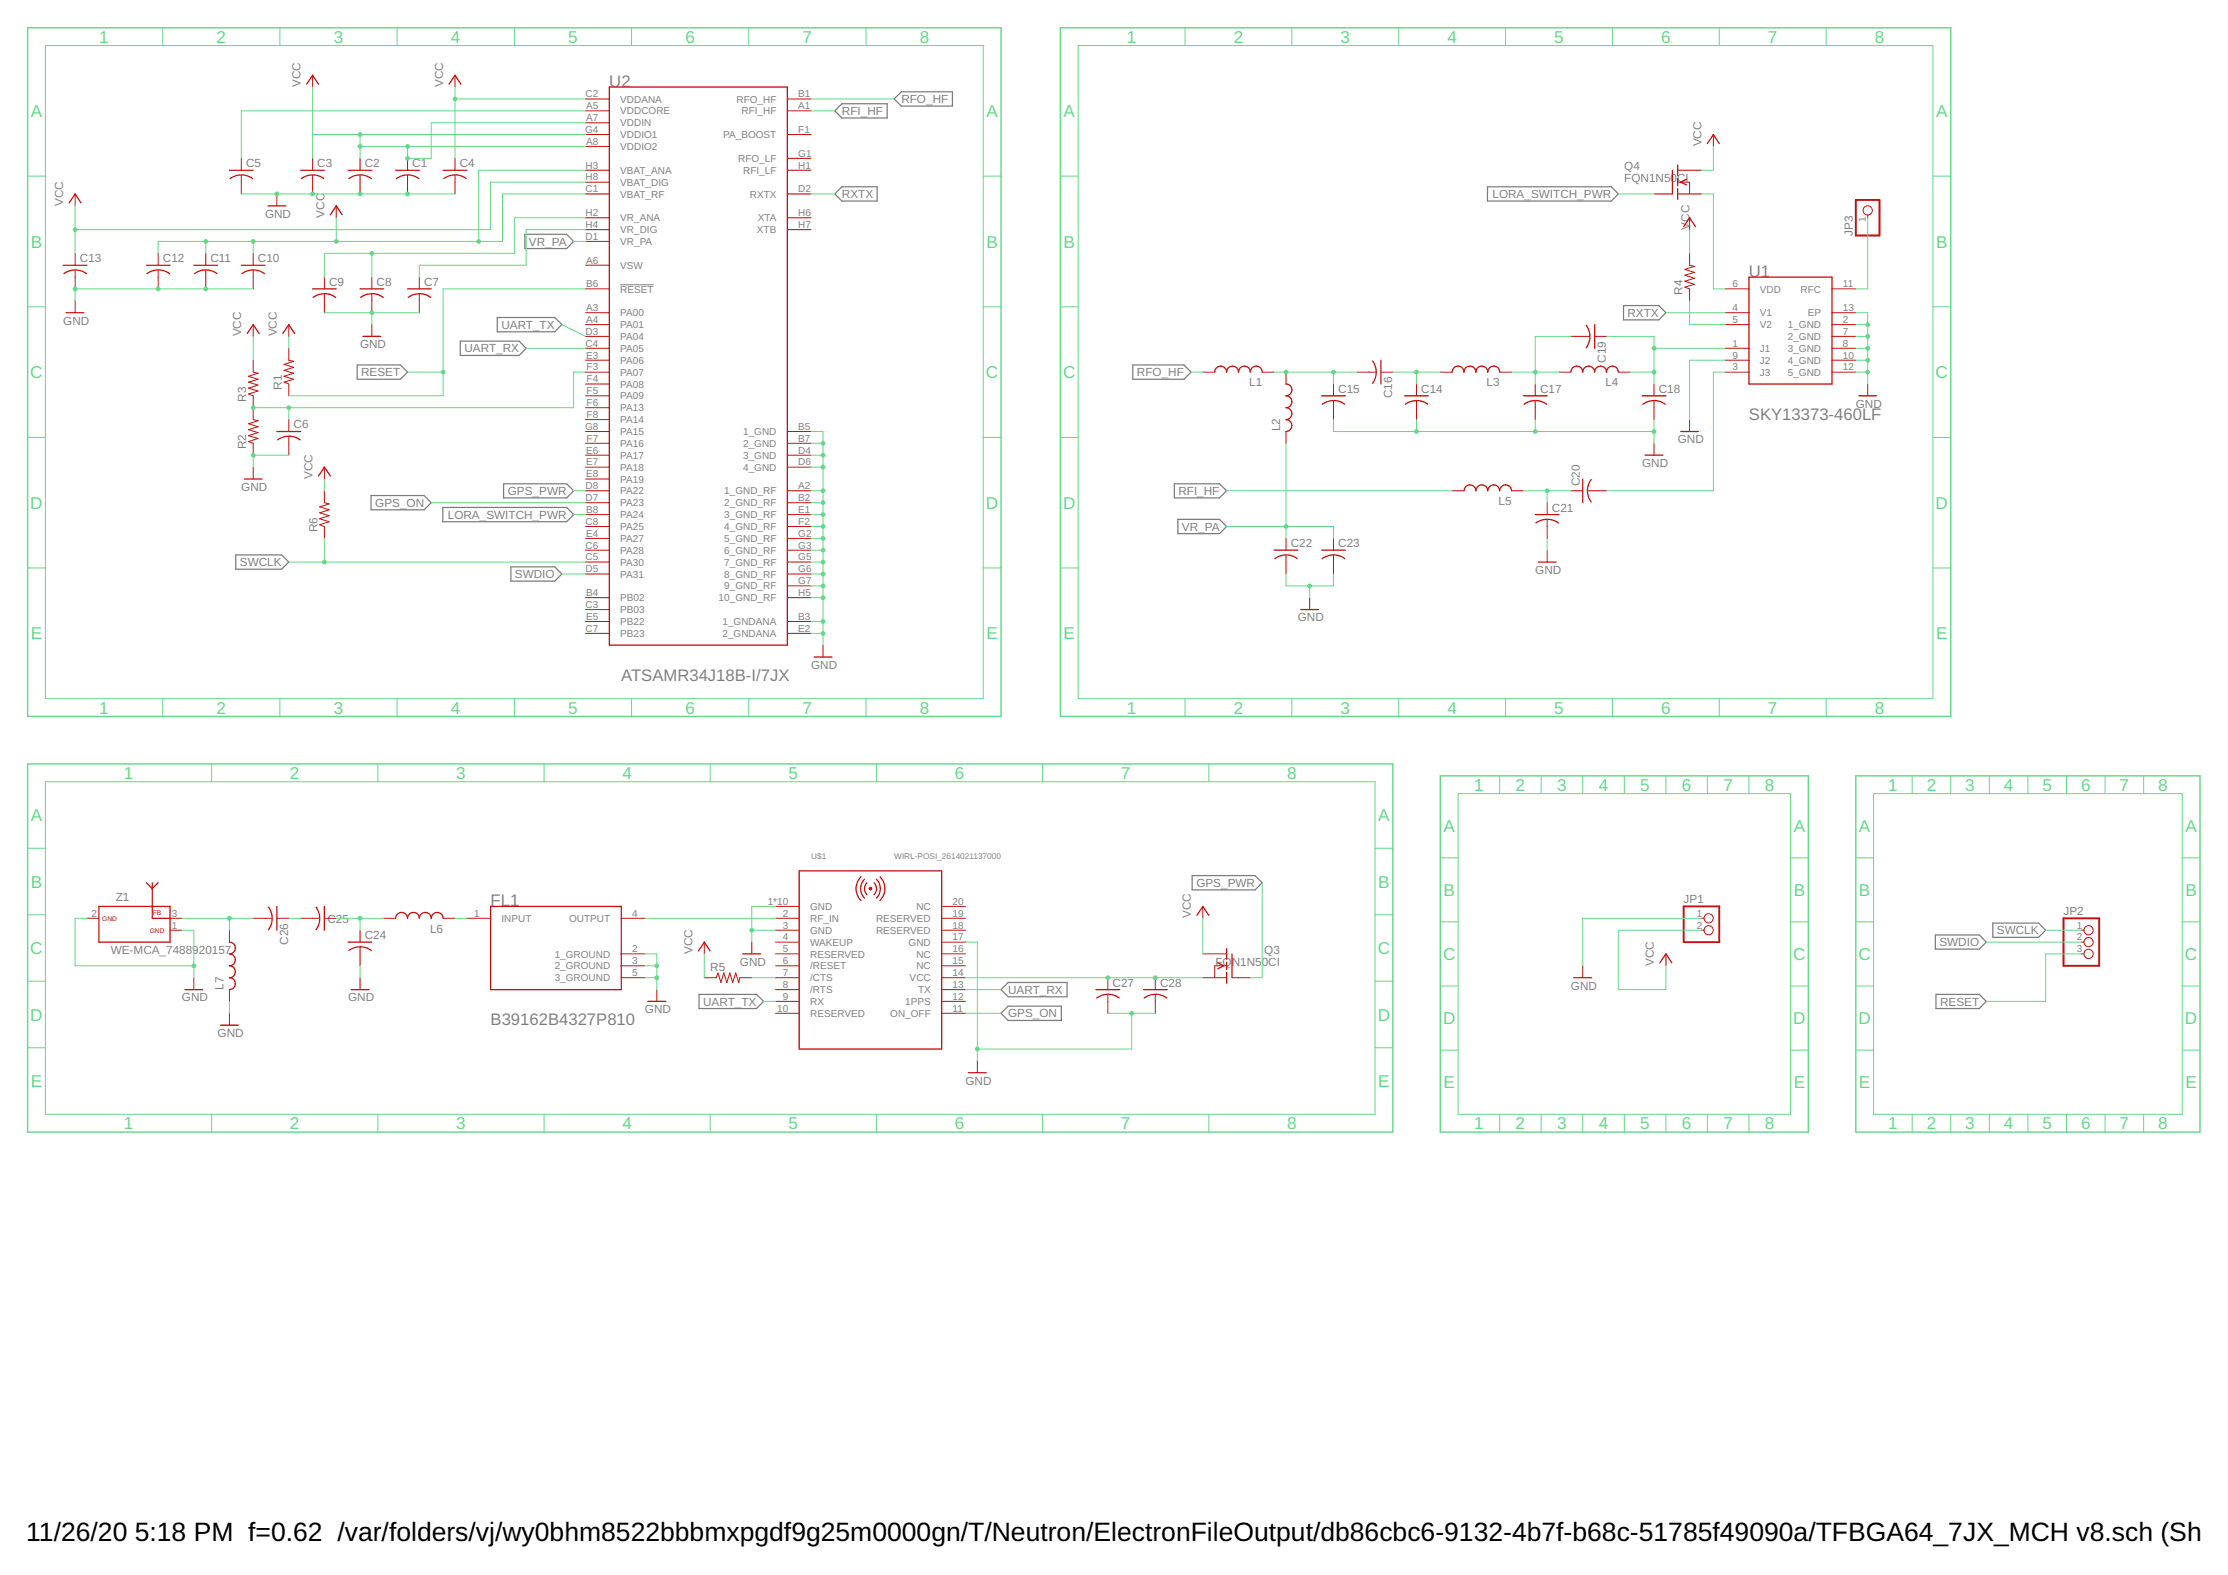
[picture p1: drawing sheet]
<svg xmlns="http://www.w3.org/2000/svg" width="297mm" height="210mm" viewBox="0 0 297 210" stroke-linecap="round" stroke-linejoin="round" font-family="sans-serif">
<defs><g id="words">
<g font-size="3.5">
<text x="3.5" y="205.4">11/26/20</text>
<text x="18" y="205.4">5:18 PM f=0.62 /var/folders/vj/wy0bhm8522bbbmxpgdf9g25m0000gn/T/Neutron/ElectronFileOutput/db86cbc6-9132-4b7f-b68c-51785f49090a/TFBGA64_7JX_MCH v8.sch (Sheet</text>
</g>
<g font-size="2.3" fill="#62d987">
<text x="13.2" y="5.7">1</text>
<text x="28.9" y="5.7">2</text>
<text x="44.5" y="5.7">3</text>
<text x="60.1" y="5.7">4</text>
<text x="75.8" y="5.7">5</text>
<text x="91.4" y="5.7">6</text>
<text x="107" y="5.7">7</text>
<text x="122.6" y="5.7">8</text>
<text x="150.2" y="5.7">1</text>
<text x="164.5" y="5.7">2</text>
<text x="178.7" y="5.7">3</text>
<text x="193" y="5.7">4</text>
<text x="207.2" y="5.7">5</text>
<text x="221.5" y="5.7">6</text>
<text x="235.7" y="5.7">7</text>
<text x="249.9" y="5.7">8</text>
<text x="4.1" y="15.6">A</text>
<text x="131.5" y="15.6">A</text>
<text x="141.8" y="15.6">A</text>
<text x="258.1" y="15.6">A</text>
<text x="4.1" y="33">B</text>
<text x="131.5" y="33">B</text>
<text x="141.8" y="33">B</text>
<text x="258.1" y="33">B</text>
<text x="4" y="50.4">C</text>
<text x="131.4" y="50.4">C</text>
<text x="141.7" y="50.4">C</text>
<text x="258.1" y="50.4">C</text>
<text x="4" y="67.8">D</text>
<text x="131.4" y="67.8">D</text>
<text x="141.7" y="67.8">D</text>
<text x="258.1" y="67.8">D</text>
<text x="4.1" y="85.2">E</text>
<text x="131.5" y="85.2">E</text>
<text x="141.8" y="85.2">E</text>
<text x="258.1" y="85.2">E</text>
<text x="13.2" y="95.1">1</text>
<text x="28.9" y="95.1">2</text>
<text x="44.5" y="95.1">3</text>
<text x="60.1" y="95.1">4</text>
<text x="75.8" y="95.1">5</text>
<text x="91.4" y="95.1">6</text>
<text x="107" y="95.1">7</text>
<text x="122.6" y="95.1">8</text>
<text x="150.2" y="95.1">1</text>
<text x="164.5" y="95.1">2</text>
<text x="178.7" y="95.1">3</text>
<text x="193" y="95.1">4</text>
<text x="207.2" y="95.1">5</text>
<text x="221.5" y="95.1">6</text>
<text x="235.7" y="95.1">7</text>
<text x="249.9" y="95.1">8</text>
<text x="16.5" y="103.8">1</text>
<text x="38.7" y="103.8">2</text>
<text x="60.8" y="103.8">3</text>
<text x="83" y="103.8">4</text>
<text x="105.1" y="103.8">5</text>
<text x="127.3" y="103.8">6</text>
<text x="149.4" y="103.8">7</text>
<text x="171.6" y="103.8">8</text>
<text x="196.5" y="105.4">1</text>
<text x="202.1" y="105.4">2</text>
<text x="207.6" y="105.4">3</text>
<text x="213.1" y="105.4">4</text>
<text x="218.7" y="105.4">5</text>
<text x="224.2" y="105.4">6</text>
<text x="229.8" y="105.4">7</text>
<text x="235.3" y="105.4">8</text>
<text x="251.7" y="105.4">1</text>
<text x="256.9" y="105.4">2</text>
<text x="262" y="105.4">3</text>
<text x="267.2" y="105.4">4</text>
<text x="272.3" y="105.4">5</text>
<text x="277.4" y="105.4">6</text>
<text x="282.6" y="105.4">7</text>
<text x="287.7" y="105.4">8</text>
<text x="4.1" y="109.4">A</text>
<text x="183.7" y="109.4">A</text>
<text x="192.4" y="110.8">A</text>
<text x="239.1" y="110.8">A</text>
<text x="247.8" y="110.8">A</text>
<text x="291.4" y="110.8">A</text>
<text x="4.1" y="118.3">B</text>
<text x="183.7" y="118.3">B</text>
<text x="192.4" y="119.4">B</text>
<text x="239.1" y="119.4">B</text>
<text x="247.8" y="119.4">B</text>
<text x="291.4" y="119.4">B</text>
<text x="4" y="127.1">C</text>
<text x="183.7" y="127.1">C</text>
<text x="192.4" y="127.9">C</text>
<text x="239.1" y="127.9">C</text>
<text x="247.8" y="127.9">C</text>
<text x="291.3" y="127.9">C</text>
<text x="4" y="136">D</text>
<text x="183.7" y="136">D</text>
<text x="192.4" y="136.5">D</text>
<text x="239.1" y="136.5">D</text>
<text x="247.8" y="136.5">D</text>
<text x="291.3" y="136.5">D</text>
<text x="4.1" y="144.9">E</text>
<text x="183.7" y="144.9">E</text>
<text x="192.4" y="145">E</text>
<text x="239.1" y="145">E</text>
<text x="247.8" y="145">E</text>
<text x="291.4" y="145">E</text>
<text x="16.5" y="150.5">1</text>
<text x="38.7" y="150.5">2</text>
<text x="60.8" y="150.5">3</text>
<text x="83" y="150.5">4</text>
<text x="105.1" y="150.5">5</text>
<text x="127.3" y="150.5">6</text>
<text x="149.4" y="150.5">7</text>
<text x="171.6" y="150.5">8</text>
<text x="196.5" y="150.5">1</text>
<text x="202.1" y="150.5">2</text>
<text x="207.6" y="150.5">3</text>
<text x="213.1" y="150.5">4</text>
<text x="218.7" y="150.5">5</text>
<text x="224.2" y="150.5">6</text>
<text x="229.8" y="150.5">7</text>
<text x="235.3" y="150.5">8</text>
<text x="251.7" y="150.5">1</text>
<text x="256.9" y="150.5">2</text>
<text x="262" y="150.5">3</text>
<text x="267.2" y="150.5">4</text>
<text x="272.3" y="150.5">5</text>
<text x="277.4" y="150.5">6</text>
<text x="282.6" y="150.5">7</text>
<text x="287.7" y="150.5">8</text>
</g>
<g font-size="2.2" fill="#808080">
<text x="81.2" y="11.6">U2</text>
<text x="233.2" y="36.9">U1</text>
<text x="233.2" y="55.9">SKY13373-460LF</text>
<text x="82.8" y="90.7">ATSAMR34J18B-I/7JX</text>
<text x="65.4" y="120.8">FL1</text>
<text x="65.4" y="136.6">B39162B4327P810</text>
</g>
<g font-size="1.6" fill="#808080">
<text x="40.1" y="11.6" transform="rotate(-90 40.1 11.6)">VCC</text>
<text x="59.1" y="11.6" transform="rotate(-90 59.1 11.6)">VCC</text>
<text x="112.3" y="15.3">RFI_HF</text>
<text x="120.2" y="13.7">RFO_HF</text>
<text x="32.8" y="22.3">C5</text>
<text x="42.3" y="22.3">C3</text>
<text x="48.6" y="22.3">C2</text>
<text x="55" y="22.3">C1</text>
<text x="61.3" y="22.3">C4</text>
<text x="216.6" y="22.7">Q4</text>
<text x="226.8" y="19.5" transform="rotate(-90 226.8 19.5)">VCC</text>
<text x="8.4" y="27.4" transform="rotate(-90 8.4 27.4)">VCC</text>
<text x="35.3" y="29">GND</text>
<text x="43.2" y="29" transform="rotate(-90 43.2 29)">VCC</text>
<text x="112.3" y="26.4">RXTX</text>
<text x="199" y="26.4">LORA_SWITCH_PWR</text>
<text x="216.6" y="24.3">FQN1N50CI</text>
<text x="10.6" y="35">C13</text>
<text x="21.7" y="35">C12</text>
<text x="28.1" y="35">C11</text>
<text x="34.4" y="35">C10</text>
<text x="70.5" y="32.7">VR_PA</text>
<text x="225.3" y="30.6" transform="rotate(-90 225.3 30.6)">VCC</text>
<text x="247" y="31.4" transform="rotate(-90 247 31.4)">JP3</text>
<text x="43.9" y="38.1">C9</text>
<text x="50.2" y="38.1">C8</text>
<text x="56.5" y="38.1">C7</text>
<text x="224.3" y="39.3" transform="rotate(-90 224.3 39.3)">R4</text>
<text x="8.4" y="43.3">GND</text>
<text x="32.2" y="44.8" transform="rotate(-90 32.2 44.8)">VCC</text>
<text x="36.9" y="44.8" transform="rotate(-90 36.9 44.8)">VCC</text>
<text x="48" y="46.4">GND</text>
<text x="61.9" y="47">UART_RX</text>
<text x="66.8" y="43.8">UART_TX</text>
<text x="217" y="42.2">RXTX</text>
<text x="32.8" y="53.5" transform="rotate(-90 32.8 53.5)">R3</text>
<text x="37.6" y="52" transform="rotate(-90 37.6 52)">R1</text>
<text x="48.2" y="50.1">RESET</text>
<text x="151.6" y="50.1">RFO_HF</text>
<text x="166.5" y="51.5">L1</text>
<text x="178.4" y="52.4">C15</text>
<text x="185.6" y="53.1" transform="rotate(-90 185.6 53.1)">C16</text>
<text x="189.5" y="52.4">C14</text>
<text x="198.2" y="51.5">L3</text>
<text x="205.3" y="52.4">C17</text>
<text x="214" y="51.5">L4</text>
<text x="214.1" y="48.4" transform="rotate(-90 214.1 48.4)">C19</text>
<text x="221.1" y="52.4">C18</text>
<text x="32.8" y="59.9" transform="rotate(-90 32.8 59.9)">R2</text>
<text x="39.1" y="57.1">C6</text>
<text x="170.7" y="57.5" transform="rotate(-90 170.7 57.5)">L2</text>
<text x="223.7" y="59.1">GND</text>
<text x="247.4" y="54.3">GND</text>
<text x="32.2" y="65.4">GND</text>
<text x="41.7" y="63.8" transform="rotate(-90 41.7 63.8)">VCC</text>
<text x="67.7" y="66">GPS_PWR</text>
<text x="157.1" y="66">RFI_HF</text>
<text x="210.6" y="64.8" transform="rotate(-90 210.6 64.8)">C20</text>
<text x="218.9" y="62.2">GND</text>
<text x="42.3" y="71" transform="rotate(-90 42.3 71)">R6</text>
<text x="50" y="67.6">GPS_ON</text>
<text x="59.7" y="69.1">LORA_SWITCH_PWR</text>
<text x="157.6" y="70.7">VR_PA</text>
<text x="199.8" y="67.3">L5</text>
<text x="206.9" y="68.2">C21</text>
<text x="32" y="75.5">SWCLK</text>
<text x="68.6" y="77">SWDIO</text>
<text x="172.1" y="72.9">C22</text>
<text x="178.4" y="72.9">C23</text>
<text x="204.7" y="76.5">GND</text>
<text x="173" y="82.8">GND</text>
<text x="108.1" y="89.2">GND</text>
<text x="159.5" y="118.2">GPS_PWR</text>
<text x="15.4" y="120">Z1</text>
<text x="38.4" y="125.9" transform="rotate(-90 38.4 125.9)">C26</text>
<text x="43.6" y="123">C25</text>
<text x="48.6" y="125.2">C24</text>
<text x="57.3" y="124.3">L6</text>
<text x="158.8" y="122.4" transform="rotate(-90 158.8 122.4)">VCC</text>
<text x="224.5" y="120.4">JP1</text>
<text x="266.2" y="124.5">SWCLK</text>
<text x="275.1" y="122">JP2</text>
<text x="14.8" y="127.1">WE-MCA_7488920157</text>
<text x="29.8" y="131.9" transform="rotate(-90 29.8 131.9)">L7</text>
<text x="92.3" y="127.1" transform="rotate(-90 92.3 127.1)">VCC</text>
<text x="94.7" y="129.4">R5</text>
<text x="98.6" y="128.7">GND</text>
<text x="148.3" y="131.5">C27</text>
<text x="154.7" y="131.5">C28</text>
<text x="162" y="128.7">FQN1N50CI</text>
<text x="168.6" y="127.1">Q3</text>
<text x="209.4" y="131.9">GND</text>
<text x="220.5" y="128.7" transform="rotate(-90 220.5 128.7)">VCC</text>
<text x="258.6" y="126.1">SWDIO</text>
<text x="24.3" y="133.5">GND</text>
<text x="46.4" y="133.5">GND</text>
<text x="86" y="135">GND</text>
<text x="93.7" y="134">UART_TX</text>
<text x="134.4" y="132.4">UART_RX</text>
<text x="134.4" y="135.6">GPS_ON</text>
<text x="258.6" y="134">RESET</text>
<text x="29" y="138.2">GND</text>
<text x="128.7" y="144.5">GND</text>
</g>
<g font-size="1.3" fill="#808080">
<text x="78" y="17.7">G4</text>
<text x="78.1" y="13">C2</text>
<text x="78.1" y="14.6">A5</text>
<text x="78.1" y="16.1">A7</text>
<text x="82.7" y="13.7">VDDANA</text>
<text x="82.7" y="15.2">VDDCORE</text>
<text x="82.7" y="16.8">VDDIN</text>
<text x="98.2" y="13.7">RFO_HF</text>
<text x="98.9" y="15.3">RFI_HF</text>
<text x="106.4" y="14.6">A1</text>
<text x="106.4" y="17.7">F1</text>
<text x="106.4" y="13">B1</text>
<text x="78.1" y="22.5">H3</text>
<text x="78.1" y="19.3">A8</text>
<text x="82.7" y="18.4">VDDIO1</text>
<text x="82.7" y="20">VDDIO2</text>
<text x="82.7" y="23.2">VBAT_ANA</text>
<text x="96.4" y="18.4">PA_BOOST</text>
<text x="98.4" y="21.6">RFO_LF</text>
<text x="99.1" y="23.2">RFI_LF</text>
<text x="106.4" y="22.5">H1</text>
<text x="106.4" y="20.9">G1</text>
<text x="78.1" y="24">H8</text>
<text x="78.1" y="25.6">C1</text>
<text x="78.1" y="28.8">H2</text>
<text x="82.7" y="24.7">VBAT_DIG</text>
<text x="82.7" y="26.3">VBAT_RF</text>
<text x="82.7" y="29.5">VR_ANA</text>
<text x="100" y="26.3">RXTX</text>
<text x="101" y="29.5">XTA</text>
<text x="106.4" y="25.6">D2</text>
<text x="106.4" y="28.8">H6</text>
<text x="248.8" y="29.6" transform="rotate(-90 248.8 29.6)">1</text>
<text x="78.1" y="30.4">H4</text>
<text x="78.1" y="32">D1</text>
<text x="78.1" y="35.1">A6</text>
<text x="82.7" y="35.8">VSW</text>
<text x="82.7" y="31.1">VR_DIG</text>
<text x="82.7" y="32.7">VR_PA</text>
<text x="100.9" y="31.1">XTB</text>
<text x="106.4" y="30.4">H7</text>
<text x="78.1" y="41.5">A3</text>
<text x="78.1" y="38.3">B6</text>
<text x="82.7" y="39">RESET</text>
<text x="231" y="38.3">6</text>
<text x="231" y="41.5">4</text>
<text x="234.6" y="39">VDD</text>
<text x="240.1" y="39">RFC</text>
<text x="245.7" y="38.3">11</text>
<text x="245.7" y="41.5">13</text>
<text x="78.1" y="44.6">D3</text>
<text x="78.1" y="46.2">C4</text>
<text x="78.1" y="43">A4</text>
<text x="78.1" y="47.8">E3</text>
<text x="82.7" y="42.2">PA00</text>
<text x="82.7" y="43.7">PA01</text>
<text x="82.7" y="45.3">PA04</text>
<text x="82.7" y="46.9">PA05</text>
<text x="231" y="46.2">1</text>
<text x="231" y="47.8">9</text>
<text x="231" y="43">5</text>
<text x="234.6" y="46.9">J1</text>
<text x="234.6" y="42.2">V1</text>
<text x="234.6" y="43.7">V2</text>
<text x="238.3" y="43.7">1_GND</text>
<text x="238.3" y="45.3">2_GND</text>
<text x="238.3" y="46.9">3_GND</text>
<text x="241" y="42.2">EP</text>
<text x="245.7" y="43">2</text>
<text x="245.7" y="44.6">7</text>
<text x="245.7" y="46.2">8</text>
<text x="245.7" y="47.8">10</text>
<text x="78.2" y="49.4">F3</text>
<text x="78.2" y="50.9">F4</text>
<text x="78.2" y="52.5">F5</text>
<text x="82.7" y="48.5">PA06</text>
<text x="82.7" y="50.1">PA07</text>
<text x="82.7" y="51.6">PA08</text>
<text x="82.7" y="53.2">PA09</text>
<text x="231" y="49.4">3</text>
<text x="234.6" y="48.5">J2</text>
<text x="234.6" y="50.1">J3</text>
<text x="238.3" y="48.5">4_GND</text>
<text x="238.3" y="50.1">5_GND</text>
<text x="245.7" y="49.4">12</text>
<text x="78" y="57.3">G8</text>
<text x="78.2" y="54.1">F6</text>
<text x="78.2" y="55.7">F8</text>
<text x="78.2" y="58.9">F7</text>
<text x="82.7" y="54.8">PA13</text>
<text x="82.7" y="56.4">PA14</text>
<text x="82.7" y="58">PA15</text>
<text x="82.7" y="59.6">PA16</text>
<text x="99.1" y="58">1_GND</text>
<text x="99.1" y="59.6">2_GND</text>
<text x="106.4" y="57.3">B5</text>
<text x="106.4" y="58.9">B7</text>
<text x="78.1" y="65.2">D8</text>
<text x="78.1" y="60.4">E6</text>
<text x="78.1" y="62">E7</text>
<text x="78.1" y="63.6">E8</text>
<text x="82.7" y="61.1">PA17</text>
<text x="82.7" y="62.7">PA18</text>
<text x="82.7" y="64.3">PA19</text>
<text x="82.7" y="65.9">PA22</text>
<text x="96.6" y="65.9">1_GND_RF</text>
<text x="99.1" y="61.1">3_GND</text>
<text x="99.1" y="62.7">4_GND</text>
<text x="106.4" y="60.4">D4</text>
<text x="106.4" y="62">D6</text>
<text x="106.4" y="65.2">A2</text>
<text x="78.1" y="66.8">D7</text>
<text x="78.1" y="69.9">C8</text>
<text x="78.1" y="68.4">B8</text>
<text x="78.1" y="71.5">E4</text>
<text x="82.7" y="67.5">PA23</text>
<text x="82.7" y="69.1">PA24</text>
<text x="82.7" y="70.6">PA25</text>
<text x="96.6" y="67.5">2_GND_RF</text>
<text x="96.6" y="69.1">3_GND_RF</text>
<text x="96.6" y="70.6">4_GND_RF</text>
<text x="106.4" y="66.8">B2</text>
<text x="106.4" y="68.4">E1</text>
<text x="106.4" y="69.9">F2</text>
<text x="106.4" y="71.5">G2</text>
<text x="78.1" y="73.1">C6</text>
<text x="78.1" y="74.7">C5</text>
<text x="78.1" y="76.3">D5</text>
<text x="82.7" y="72.2">PA27</text>
<text x="82.7" y="73.8">PA28</text>
<text x="82.7" y="75.4">PA30</text>
<text x="82.7" y="77">PA31</text>
<text x="96.6" y="72.2">5_GND_RF</text>
<text x="96.6" y="73.8">6_GND_RF</text>
<text x="96.6" y="75.4">7_GND_RF</text>
<text x="96.6" y="77">8_GND_RF</text>
<text x="106.4" y="73.1">G3</text>
<text x="106.4" y="74.7">G5</text>
<text x="106.4" y="76.3">G6</text>
<text x="106.4" y="77.9">G7</text>
<text x="78.1" y="81">C3</text>
<text x="78.1" y="79.4">B4</text>
<text x="78.1" y="82.6">E5</text>
<text x="82.7" y="80.1">PB02</text>
<text x="82.7" y="81.7">PB03</text>
<text x="82.7" y="83.3">PB22</text>
<text x="95.8" y="80.1">10_GND_RF</text>
<text x="96.3" y="83.3">1_GNDANA</text>
<text x="96.6" y="78.6">9_GND_RF</text>
<text x="106.4" y="79.4">H5</text>
<text x="106.4" y="82.6">B3</text>
<text x="78.1" y="84.2">C7</text>
<text x="82.7" y="84.9">PB23</text>
<text x="96.3" y="84.9">2_GNDANA</text>
<text x="106.4" y="84.2">E2</text>
<text x="12.2" y="122.2">2</text>
<text x="22.9" y="122.2">3</text>
<text x="22.9" y="123.7">1</text>
<text x="63.2" y="122.2">1</text>
<text x="66.9" y="122.9">INPUT</text>
<text x="75.9" y="122.9">OUTPUT</text>
<text x="84.3" y="122.2">4</text>
<text x="102.3" y="120.6">1*10</text>
<text x="104.4" y="122.2">2</text>
<text x="104.4" y="123.7">3</text>
<text x="104.4" y="125.3">4</text>
<text x="108" y="121.3">GND</text>
<text x="108" y="122.9">RF_IN</text>
<text x="108" y="124.4">GND</text>
<text x="116.8" y="124.4">RESERVED</text>
<text x="116.8" y="122.9">RESERVED</text>
<text x="122.2" y="121.3">NC</text>
<text x="127" y="125.3">17</text>
<text x="127" y="123.7">18</text>
<text x="127" y="122.2">19</text>
<text x="127" y="120.6">20</text>
<text x="226.2" y="122.2">1</text>
<text x="226.2" y="123.7">2</text>
<text x="276.9" y="123.7">1</text>
<text x="276.9" y="125.3">2</text>
<text x="74" y="127.6">1_GROUND</text>
<text x="74" y="129.2">2_GROUND</text>
<text x="74" y="130.8">3_GROUND</text>
<text x="84.3" y="126.9">2</text>
<text x="84.3" y="128.5">3</text>
<text x="84.3" y="130.1">5</text>
<text x="104.4" y="126.9">5</text>
<text x="104.4" y="128.5">6</text>
<text x="104.4" y="130.1">7</text>
<text x="104.4" y="131.7">8</text>
<text x="108" y="126">WAKEUP</text>
<text x="108" y="127.6">RESERVED</text>
<text x="108" y="129.2">/RESET</text>
<text x="108" y="130.8">/CTS</text>
<text x="121.1" y="126">GND</text>
<text x="121.3" y="130.8">VCC</text>
<text x="122.2" y="129.2">NC</text>
<text x="122.2" y="127.6">NC</text>
<text x="127" y="131.7">13</text>
<text x="127" y="130.1">14</text>
<text x="127" y="128.5">15</text>
<text x="127" y="126.9">16</text>
<text x="276.9" y="126.9">3</text>
<text x="103.6" y="134.8">10</text>
<text x="104.4" y="133.2">9</text>
<text x="108" y="132.4">/RTS</text>
<text x="108" y="133.9">RX</text>
<text x="108" y="135.5">RESERVED</text>
<text x="118.7" y="135.5">ON_OFF</text>
<text x="120.7" y="133.9">1PPS</text>
<text x="122.4" y="132.4">TX</text>
<text x="127" y="134.8">11</text>
<text x="127" y="133.2">12</text>
</g>
<g font-size="1.1" fill="#808080">
<text x="108.1" y="114.5">U$1</text>
<text x="119.2" y="114.5">WIRL-POSI_2614021137000</text>
</g>
<g font-size=".9" fill="#c90d0c">
<text x="13.6" y="122.7">GND</text>
<text x="20" y="124.3">GND</text>
<text x="20.4" y="121.9">FB</text>
</g>
</g></defs>
<path d="M82.7 38h4.4" fill="none" stroke="#808080" stroke-width=".13"/>
<g fill="none" stroke="#808080" stroke-width=".17">
<path d="M111.3 14.8l.9-1h6.1v1.9h-6.1zM119.2 13.2l1-1h6.8v1.9h-6.8zM70 31.2h5.5l1 1-1 .9h-5.5zM111.3 25.8l.9-.9h4.7v1.9h-4.7zM198.3 24.9h16.5l1 .9-1 1h-16.5zM47.6 48.6h5.8l.9 1-.9 .9h-5.8zM61.4 45.5h7.8l.9 .9-.9 1h-7.8zM66.3 42.3h7.7l.9 1-.9 .9h-7.7zM151 48.6h6.8l1 1-1 .9h-6.8zM216.5 40.7h4.6l1 1-1 .9h-4.6zM31.4 74h6.1l1 .9-1 1h-6.1zM49.5 66h7l1 1-1 .9h-7z"/>
<path d="M59 67.6h16.5l1 1-1 .9h-16.5zM67.1 64.5h8.4l1 .9-1 1h-8.4zM68.1 75.5h5.9l.9 1-.9 .9h-5.9zM156.6 64.5h6l.9 .9-.9 1h-6zM157 69.2h5.6l.9 1-.9 .9h-5.6zM158.9 116.7h8.4l1 .9-1 1h-8.4zM93.2 132.5h7.7l.9 1-.9 .9h-7.7zM133.5 131.9l.9-1h7.9v1.9h-7.9zM133.5 135l.9-.9h7.1v1.9h-7.1zM258 124.6h5.9l.9 1-.9 .9h-5.9zM258.1 132.5h5.8l.9 1-.9 .9h-5.8zM265.7 123h6.1l.9 1-.9 .9h-6.1z"/>
</g>
<path d="M106.6 116.1h18.9v23.7h-18.9z" fill="none" stroke="#c90d0c" stroke-width=".17"/>
<g fill="none" stroke="#c90d0c" stroke-width=".13">
<path d="M103.4 120.8h3.2M103.4 122.4h3.2M103.4 124h3.2M103.4 125.6h3.2M103.4 127.1h3.2M103.4 128.7h3.2M103.4 130.3h3.2M103.4 131.9h3.2M103.4 133.5h3.2M103.4 135h3.2M125.5 120.8h3.2M125.5 122.4h3.2"/>
<path d="M125.5 124h3.2M125.5 125.6h3.2M125.5 127.1h3.2M125.5 128.7h3.2M125.5 130.3h3.2M125.5 131.9h3.2M125.5 133.5h3.2M125.5 135h3.2"/>
</g>
<path d="M115.9 118.3l.3-.1 .1 .1-.1 .3h-.3l-.1-.2 .2-.1 .1 .1-.1 .1-.2-.1z" fill-rule="evenodd" fill="#c90d0c"/>
<path d="M115.9 118.3l.3-.1 .1 .1-.1 .3h-.3l-.1-.2 .2-.1 .1 .1-.1 .1-.2-.1zM115.9 118.3l-.1 .1 .2 .1 .1-.1-.1-.1-.2 .1 .1 .2h.3l.1-.3-.1-.1z" fill="#c90d0c"/>
<path d="M114.8 116.8a2.23 2.23 0 0 0 0 3.2M115.3 117.2a1.84 1.84 0 0 0 0 2.5M115.6 117.6a1.15 1.15 0 0 0 0 1.6" fill="none" stroke="#c90d0c" stroke-width=".17"/>
<path d="M115.9 118.3l.3-.1 .1 .1-.1 .3h-.3l-.1-.2 .2-.1 .1 .1-.1 .1-.2-.1z" fill-rule="evenodd" fill="#c90d0c"/>
<path d="M115.9 118.3l.3-.1 .1 .1-.1 .3h-.3l-.1-.2 .2-.1 .1 .1-.1 .1-.2-.1zM115.9 118.3l-.1 .1 .2 .1 .1-.1-.1-.1-.2 .1 .1 .2h.3l.1-.3-.1-.1z" fill="#c90d0c"/>
<g fill="none" stroke="#c90d0c" stroke-width=".17">
<path d="M81.2 11.6h23.8v74.4h-23.8zM52.7 22.7h3.2M223 22.7v3.1M223.7 22v1.4M223.7 23.8v.9M223.7 25.1v1.5M224.9 23.9l-.8 .4 .8 .4M233.2 36.9h11v14.3h-11zM115.9 118.4h.3M116.5 117.6a1.1 1.1 0 0 1 0 1.6M116.8 117.2a1.79 1.79 0 0 1 0 2.5M117.3 116.8a2.28 2.28 0 0 1 0 3.2"/>
<path d="M162.3 128.3l.8 .4-.8 .4M163.5 126.4v1.4M163.5 128.2v1M163.5 129.6v1.4M164.3 127.1v3.2"/>
</g>
<g fill="none" stroke="#c90d0c" stroke-width=".13">
<path d="M78.1 13.2h3.2M78.1 14.8h3.2M78.1 16.4h3.2M78.1 17.9h3.2M78.1 19.5h3.2M108.1 14.8h-3.1M108.1 17.9h-3.1M108.1 13.2h-3.1M54.3 23.3v1M78.1 38.5h3.2M78.1 35.3l3.2 .1M78.1 22.7h3.2"/>
<path d="M78.1 24.3h3.2M78.1 25.8l3.2 .1M78.1 29h3.2M78.1 30.6h3.2M78.1 32.2h3.2M108.1 22.7h-3.1M108.1 21.1h-3.1M108.1 25.8l-3.1 .1M108.1 29h-3.1M108.1 30.6h-3.1M220.5 25.8h2.4M223.7 22.7h3.1"/>
<path d="M223.7 25.8h3.1M223.7 24.3h1.6v1.5M230 38.5h3.2M247.4 38.5h-3.1M78.1 46.4h3.2M78.1 48h3.2M78.1 49.6h3.2M78.1 41.7h3.2M78.1 43.3h3.2M78.1 44.8l3.2 .1M78.1 51.2h3.2M78.1 52.7l3.2 .1"/>
<path d="M78.1 54.3l3.2 .1M78.1 55.9h3.2M78.1 57.5h3.2M78.1 59.1h3.2M108.1 57.5h-3.1M108.1 59.1h-3.1M230 48h3.2M230 49.6h3.2M230 41.7h3.2M230 43.3h3.2M230 46.4h3.2M233.2 46.4h.1"/>
<path d="M247.4 43.3h-3.1M247.4 44.8l-3.1 .1M247.4 46.4h-3.1M247.4 48h-3.1M247.4 49.6h-3.1M247.4 41.7h-3.1M78.1 60.7h3.2M78.1 62.3h3.2M78.1 63.8l3.2 .1M78.1 65.4h3.2M78.1 67h3.2M78.1 68.6h3.2"/>
<path d="M78.1 70.2h3.2M78.1 71.8h3.2M78.1 73.3h3.2M78.1 74.9h3.2M78.1 76.5h3.2M78.1 79.7h3.2M108.1 60.7h-3.1M108.1 62.3h-3.1M108.1 65.4h-3.1M108.1 67h-3.1M108.1 68.6h-3.1M108.1 70.2h-3.1"/>
<path d="M108.1 71.8h-3.1M108.1 73.3h-3.1M108.1 74.9h-3.1M108.1 76.5h-3.1M108.1 78.1h-3.1M108.1 79.7h-3.1M78.1 81.2l3.2 .1M78.1 82.8h3.2M78.1 84.4h3.2M108.1 82.8h-3.1M108.1 84.4h-3.1M160.4 130.3h3.1"/>
<path d="M160.4 127.1h3.1M163.5 128.7h-1.6v1.6M164.3 130.3h2.4"/>
</g>
<g fill="#c90d0c">
<path d="M54.3 23.2a2.65 2.65 0 0 1 1.6 .6l-.1 .1a2.48 2.48 0 0 0-1.5-.5z" fill-rule="evenodd"/>
<path d="M52.7 23.8a2.64 2.64 0 0 1 1.6-.6v.2a2.48 2.48 0 0 0-1.5 .5z" fill-rule="evenodd"/>
</g>
<g fill="#c90d0c">
<path d="M54.3 23.2h.2a2.5 2.5 0 0 1 1.4 .6l-.1 .1-.7-.4-.8-.1zM54.3 23.2v.2a2.21 2.21 0 0 1 1.5 .5l.1-.1-.5-.4z"/>
<path d="M52.7 23.8a2.4 2.4 0 0 1 1.6-.6v.2l-.7 .1-.8 .4zM52.7 23.8l.1 .1a2.46 2.46 0 0 1 1.5-.5v-.2l-.6 .1z"/>
</g>
<path d="M48 23.3v1M54.3 21.1v1.6M54.3 24.3v1.5" fill="none" stroke="#c90d0c" stroke-width=".13"/>
<path d="M46.4 22.7h3.2" fill="none" stroke="#c90d0c" stroke-width=".17"/>
<g fill="#c90d0c">
<path d="M48 23.2a2.65 2.65 0 0 1 1.6 .6l-.1 .1a2.48 2.48 0 0 0-1.5-.5z" fill-rule="evenodd"/>
<path d="M46.4 23.8a2.64 2.64 0 0 1 1.6-.6v.2a2.36 2.36 0 0 0-1.5 .5z" fill-rule="evenodd"/>
</g>
<g fill="#c90d0c">
<path d="M48 23.2h.2a2.5 2.5 0 0 1 1.4 .6l-.1 .1-.7-.4-.8-.1zM48 23.2v.2a2.21 2.21 0 0 1 1.5 .5l.1-.1-.6-.4z"/>
<path d="M46.4 23.8a2.4 2.4 0 0 1 1.6-.6v.2l-.8 .1-.7 .4zM46.4 23.8l.1 .1a2.34 2.34 0 0 1 1.5-.5v-.2l-.6 .1z"/>
</g>
<path d="M41.7 23.3v1M48 21.1v1.6M48 24.3v1.5" fill="none" stroke="#c90d0c" stroke-width=".13"/>
<path d="M40.1 22.7h3.1" fill="none" stroke="#c90d0c" stroke-width=".17"/>
<g fill="#c90d0c">
<path d="M41.7 23.2a2.65 2.65 0 0 1 1.6 .6l-.1 .1a2.36 2.36 0 0 0-1.5-.5z" fill-rule="evenodd"/>
<path d="M40.1 23.8a2.49 2.49 0 0 1 1.6-.6v.2a2.36 2.36 0 0 0-1.5 .5z" fill-rule="evenodd"/>
</g>
<g fill="#c90d0c">
<path d="M41.7 23.2h.2a2.5 2.5 0 0 1 1.4 .6l-.1 .1-.7-.4-.8-.1zM41.7 23.2v.2a2.14 2.14 0 0 1 1.5 .5l.1-.1-.6-.4z"/>
<path d="M40.1 23.8a2.4 2.4 0 0 1 1.6-.6v.2l-.8 .1-.7 .4zM40.1 23.8l.1 .1a2.34 2.34 0 0 1 1.5-.5v-.2l-.7 .1z"/>
</g>
<path d="M41.7 21.1v1.6M41.7 24.3v1.5M60.7 23.3v1" fill="none" stroke="#c90d0c" stroke-width=".13"/>
<path d="M59.1 22.7h3.2" fill="none" stroke="#c90d0c" stroke-width=".17"/>
<g fill="#c90d0c">
<path d="M60.7 23.2a2.65 2.65 0 0 1 1.6 .6l-.1 .1a2.48 2.48 0 0 0-1.5-.5z" fill-rule="evenodd"/>
<path d="M59.1 23.8a2.64 2.64 0 0 1 1.6-.6v.2a2.48 2.48 0 0 0-1.5 .5z" fill-rule="evenodd"/>
</g>
<g fill="#c90d0c">
<path d="M60.7 23.2h.2a2.5 2.5 0 0 1 1.4 .6l-.1 .1-.8-.4-.7-.1zM60.7 23.2v.2a2.21 2.21 0 0 1 1.5 .5l.1-.1-.6-.4z"/>
<path d="M59.1 23.8a2.4 2.4 0 0 1 1.6-.6v.2l-.8 .1-.7 .4zM59.1 23.8l.1 .1a2.46 2.46 0 0 1 1.5-.5v-.2l-.7 .1z"/>
</g>
<path d="M32.2 23.3v1M60.7 21.1v1.6M60.7 24.3v1.5" fill="none" stroke="#c90d0c" stroke-width=".13"/>
<path d="M30.6 22.7h3.2" fill="none" stroke="#c90d0c" stroke-width=".17"/>
<g fill="#c90d0c">
<path d="M32.2 23.2a2.65 2.65 0 0 1 1.6 .6l-.1 .1a2.48 2.48 0 0 0-1.5-.5z" fill-rule="evenodd"/>
<path d="M30.6 23.8a2.64 2.64 0 0 1 1.6-.6v.2a2.36 2.36 0 0 0-1.5 .5z" fill-rule="evenodd"/>
</g>
<g fill="#c90d0c">
<path d="M32.2 23.2h.2a2.5 2.5 0 0 1 1.4 .6l-.1 .1-.7-.4-.8-.1zM32.2 23.2v.2a2.21 2.21 0 0 1 1.5 .5l.1-.1-.6-.4z"/>
<path d="M30.6 23.8a2.4 2.4 0 0 1 1.6-.6v.2l-.8 .1-.7 .4zM30.6 23.8l.1 .1a2.34 2.34 0 0 1 1.5-.5v-.2l-.7 .1z"/>
</g>
<path d="M32.2 21.1v1.6M32.2 24.3v1.5M38.5 58.1v1" fill="none" stroke="#c90d0c" stroke-width=".13"/>
<path d="M36.9 57.5h3.2" fill="none" stroke="#c90d0c" stroke-width=".17"/>
<g fill="#c90d0c">
<path d="M38.5 58a2.76 2.76 0 0 1 1.6 .6l-.1 .1a2.48 2.48 0 0 0-1.5-.5z" fill-rule="evenodd"/>
<path d="M36.9 58.6a2.64 2.64 0 0 1 1.6-.5v.1a2.36 2.36 0 0 0-1.5 .5z" fill-rule="evenodd"/>
</g>
<g fill="#c90d0c">
<path d="M38.5 58h.2a2.48 2.48 0 0 1 1.4 .6l-.1 .1-.7-.4-.8-.1zM38.5 58v.2a2.21 2.21 0 0 1 1.5 .5l.1-.1-.5-.3z"/>
<path d="M36.9 58.6a2.4 2.4 0 0 1 1.6-.5v.1l-.8 .1-.7 .4zM36.9 58.6l.1 .1a2.34 2.34 0 0 1 1.5-.5v-.1h-.6z"/>
</g>
<path d="M55.9 39.1v1M38.5 55.9v1.6M38.5 59.1v1.6" fill="none" stroke="#c90d0c" stroke-width=".13"/>
<path d="M54.3 38.5h3.2" fill="none" stroke="#c90d0c" stroke-width=".17"/>
<g fill="#c90d0c">
<path d="M55.9 39.1a2.31 2.31 0 0 1 1.6 .5l-.1 .1a2.36 2.36 0 0 0-1.5-.5z" fill-rule="evenodd"/>
<path d="M54.3 39.6a2.19 2.19 0 0 1 1.6-.5v.1a2.36 2.36 0 0 0-1.5 .5z" fill-rule="evenodd"/>
</g>
<g fill="#c90d0c">
<path d="M55.9 39.1h.2a2.32 2.32 0 0 1 1.4 .5l-.1 .1-.7-.4-.8-.1zM55.9 39.1v.1a2.21 2.21 0 0 1 1.5 .5l.1-.1-.5-.3z"/>
<path d="M54.3 39.6a2.18 2.18 0 0 1 1.6-.5v.1l-.8 .1-.7 .4zM54.3 39.6l.1 .1a2.34 2.34 0 0 1 1.5-.5v-.1h-.6z"/>
</g>
<path d="M49.6 39.1v1M55.9 36.9v1.6M55.9 40.1v1.6" fill="none" stroke="#c90d0c" stroke-width=".13"/>
<path d="M48 38.5h3.2" fill="none" stroke="#c90d0c" stroke-width=".17"/>
<g fill="#c90d0c">
<path d="M49.6 39.1a2.31 2.31 0 0 1 1.6 .5l-.1 .1a2.36 2.36 0 0 0-1.5-.5z" fill-rule="evenodd"/>
<path d="M48 39.6a2.31 2.31 0 0 1 1.6-.5v.1a2.36 2.36 0 0 0-1.5 .5z" fill-rule="evenodd"/>
</g>
<g fill="#c90d0c">
<path d="M49.6 39.1h.2a2.32 2.32 0 0 1 1.4 .5l-.1 .1-.7-.4-.8-.1zM49.6 39.1v.1a2.21 2.21 0 0 1 1.5 .5l.1-.1-.6-.3z"/>
<path d="M48 39.6a2.31 2.31 0 0 1 1.6-.5v.1l-.8 .1-.7 .4zM48 39.6l.1 .1a2.34 2.34 0 0 1 1.5-.5v-.1h-.7z"/>
</g>
<path d="M43.2 39.1v1M49.6 36.9v1.6M49.6 40.1v1.6" fill="none" stroke="#c90d0c" stroke-width=".13"/>
<path d="M41.7 38.5h3.1" fill="none" stroke="#c90d0c" stroke-width=".17"/>
<g fill="#c90d0c">
<path d="M43.2 39.1a2.31 2.31 0 0 1 1.7 .5l-.2 .1a2.36 2.36 0 0 0-1.5-.5z" fill-rule="evenodd"/>
<path d="M41.7 39.6a2.31 2.31 0 0 1 1.5-.5v.1a2.36 2.36 0 0 0-1.4 .5z" fill-rule="evenodd"/>
</g>
<g fill="#c90d0c">
<path d="M43.2 39.1h.3a2.31 2.31 0 0 1 1.4 .5l-.2 .1-.7-.4-.8-.1zM43.2 39.1v.1a2.21 2.21 0 0 1 1.5 .5l.2-.1-.6-.3z"/>
<path d="M41.7 39.6a2.31 2.31 0 0 1 1.5-.5v.1l-.7 .1-.7 .4zM41.7 39.6l.1 .1a2.34 2.34 0 0 1 1.4-.5v-.1h-.6z"/>
</g>
<path d="M33.8 36v.9M43.2 36.9v1.6M43.2 40.1v1.6" fill="none" stroke="#c90d0c" stroke-width=".13"/>
<path d="M32.2 35.3h3.1" fill="none" stroke="#c90d0c" stroke-width=".17"/>
<g fill="#c90d0c">
<path d="M33.8 35.9a2.31 2.31 0 0 1 1.5 .5v.2a2.48 2.48 0 0 0-1.5-.6z" fill-rule="evenodd"/>
<path d="M32.2 36.4a2.64 2.64 0 0 1 1.6-.5v.2a2.65 2.65 0 0 0-1.5 .5z" fill-rule="evenodd"/>
</g>
<g fill="#c90d0c">
<path d="M33.8 35.9h.2a2.5 2.5 0 0 1 1.3 .5v.2l-.8-.4-.7-.2zM33.8 35.9v.1a2.46 2.46 0 0 1 1.5 .6v-.2l-.5-.3z"/>
<path d="M32.2 36.4a2.4 2.4 0 0 1 1.6-.5v.2l-.8 .1-.7 .4zM32.2 36.4l.1 .2a2.3 2.3 0 0 1 1.5-.5v-.2l-.7 .1z"/>
</g>
<path d="M27.4 36v.9M33.8 33.8v1.5M33.8 36.9v1.6" fill="none" stroke="#c90d0c" stroke-width=".13"/>
<path d="M25.8 35.3h3.2" fill="none" stroke="#c90d0c" stroke-width=".17"/>
<g fill="#c90d0c">
<path d="M27.4 35.9a2.31 2.31 0 0 1 1.6 .5l-.1 .2a2.48 2.48 0 0 0-1.5-.6z" fill-rule="evenodd"/>
<path d="M25.8 36.4a2.49 2.49 0 0 1 1.6-.5v.2a2.52 2.52 0 0 0-1.5 .5z" fill-rule="evenodd"/>
</g>
<g fill="#c90d0c">
<path d="M27.4 35.9h.2a2.5 2.5 0 0 1 1.4 .5l-.1 .2-.7-.4-.8-.2zM27.4 35.9v.1a2.46 2.46 0 0 1 1.5 .6l.1-.2-.5-.3z"/>
<path d="M25.8 36.4a2.4 2.4 0 0 1 1.6-.5v.2l-.8 .1-.7 .4zM25.8 36.4l.1 .2a2.3 2.3 0 0 1 1.5-.5v-.2l-.6 .1z"/>
</g>
<path d="M21.1 36v.9M27.4 33.8v1.5M27.4 36.9v1.6" fill="none" stroke="#c90d0c" stroke-width=".13"/>
<path d="M19.5 35.3h3.2" fill="none" stroke="#c90d0c" stroke-width=".17"/>
<g fill="#c90d0c">
<path d="M21.1 35.9a2.31 2.31 0 0 1 1.6 .5l-.1 .2a2.36 2.36 0 0 0-1.5-.6z" fill-rule="evenodd"/>
<path d="M19.5 36.4a2.49 2.49 0 0 1 1.6-.5v.2a2.52 2.52 0 0 0-1.5 .5z" fill-rule="evenodd"/>
</g>
<g fill="#c90d0c">
<path d="M21.1 35.9h.2a2.5 2.5 0 0 1 1.4 .5l-.1 .2-.7-.4-.8-.2zM21.1 35.9v.1a2.34 2.34 0 0 1 1.5 .6l.1-.2-.6-.3z"/>
<path d="M19.5 36.4a2.31 2.31 0 0 1 1.6-.5v.2l-.8 .1-.7 .4zM19.5 36.4l.1 .2a2.28 2.28 0 0 1 1.5-.5v-.2l-.7 .1z"/>
</g>
<path d="M10 36v.9M21.1 33.8v1.5M21.1 36.9v1.6" fill="none" stroke="#c90d0c" stroke-width=".13"/>
<path d="M8.4 35.3h3.2" fill="none" stroke="#c90d0c" stroke-width=".17"/>
<g fill="#c90d0c">
<path d="M10 35.9a2.39 2.39 0 0 1 1.6 .5l-.1 .2a2.36 2.36 0 0 0-1.5-.6z" fill-rule="evenodd"/>
<path d="M8.4 36.4a2.64 2.64 0 0 1 1.6-.5v.2a2.52 2.52 0 0 0-1.5 .5z" fill-rule="evenodd"/>
</g>
<g fill="#c90d0c">
<path d="M10 35.9h.2a2.49 2.49 0 0 1 1.4 .5l-.1 .2-.7-.4-.8-.2zM10 35.9v.1a2.34 2.34 0 0 1 1.5 .6l.1-.2-.5-.3z"/>
<path d="M8.4 36.4a2.4 2.4 0 0 1 1.6-.5v.2l-.8 .1-.7 .4zM8.4 36.4l.1 .2a2.22 2.22 0 0 1 1.5-.5v-.2l-.6 .1z"/>
</g>
<g fill="none" stroke="#c90d0c" stroke-width=".13">
<path d="M10 33.8v1.5M10 36.9v1.6M36.9 25.8v1.6M10 40.1v1.6M33.8 48v1.6l.6 .1-1.3 .4 1.3 .4-1.3 .4 1.3 .4-1.3 .4 1.3 .4-1.3 .4 .7 .2v3.2l.6 .2-1.3 .4 1.3 .4-1.3 .4 1.3 .4-1.3 .4 1.3 .3-1.3 .4 .7 .3v1.6M33.8 43.3v1.5M38.5 46.4v1.6l.6 .2-1.2 .4 1.2 .4-1.2 .4 1.2 .3-1.2 .4 1.2 .4-1.2 .4 .6 .3v1.5M38.5 43.3v1.5M49.6 43.3v1.5M160.4 49.6h1.5M168.3 49.6h1.6M171.4 49.6v1.6"/>
<path d="M171.4 57.5v1.6M182.5 49.6h1M192 49.6h1.6M199.9 49.6h1.6M207.9 49.6h1.5M215.8 49.6h1.5M33.8 62.3v1.5M193.6 65.4h1.6M201.5 65.4h1.6"/>
</g>
<path d="M35.7 27.4h2.4M8.8 41.7h2.4M33 44.4l.8-1.1 .7 1.1M37.7 44.4l.8-1.1 .8 1.1M48.4 44.8h2.4M161.9 49.6a.79 .79 0 0 1 .8-.8 .79 .79 0 0 1 .8 .8 .79 .79 0 0 1 .8-.8 .79 .79 0 0 1 .8 .8 .79 .79 0 0 1 .8-.8 .79 .79 0 0 1 .8 .8 .78 .78 0 0 1 .8-.8 .78 .78 0 0 1 .8 .8M171.4 51.2a.78 .78 0 0 1 .8 .8 .78 .78 0 0 1-.8 .7 .79 .79 0 0 1 .8 .8 .79 .79 0 0 1-.8 .8 .79 .79 0 0 1 .8 .8 .79 .79 0 0 1-.8 .8 .79 .79 0 0 1 .8 .8 .79 .79 0 0 1-.8 .8M184.1 48v3.2M193.6 49.6a.78 .78 0 0 1 .8-.8 .78 .78 0 0 1 .8 .8 .79 .79 0 0 1 .8-.8 .79 .79 0 0 1 .8 .8 .79 .79 0 0 1 .8-.8 .79 .79 0 0 1 .8 .8 .79 .79 0 0 1 .7-.8 .79 .79 0 0 1 .8 .8M209.4 49.6a.79 .79 0 0 1 .8-.8 .79 .79 0 0 1 .8 .8 .79 .79 0 0 1 .8-.8 .79 .79 0 0 1 .8 .8 .79 .79 0 0 1 .8-.8 .79 .79 0 0 1 .8 .8 .78 .78 0 0 1 .8-.8 .78 .78 0 0 1 .8 .8M32.6 63.8h2.3M195.2 65.4a.79 .79 0 0 1 .8-.8 .79 .79 0 0 1 .8 .8 .79 .79 0 0 1 .8-.8 .79 .79 0 0 1 .8 .8 .79 .79 0 0 1 .7-.8 .79 .79 0 0 1 .8 .8 .79 .79 0 0 1 .8-.8 .79 .79 0 0 1 .8 .8" fill="none" stroke="#c90d0c" stroke-width=".17"/>
<g fill="#c90d0c">
<path d="M183.4 49.6h.2a2.31 2.31 0 0 1-.6 1.6l-.1-.1a2.33 2.33 0 0 0 .5-1.5z" fill-rule="evenodd"/>
<path d="M182.9 48.1l.1-.1a2.64 2.64 0 0 1 .6 1.6h-.2a2.65 2.65 0 0 0-.5-1.5z" fill-rule="evenodd"/>
</g>
<g fill="#c90d0c">
<path d="M183.4 49.6h.2a2.29 2.29 0 0 1-.6 1.6l-.1-.1 .4-.7zM183.4 49.6a2.31 2.31 0 0 1-.5 1.5l.1 .1 .2-.2 .3-.8 .1-.6z"/>
<path d="M182.9 48.1l.1-.1a2.39 2.39 0 0 1 .6 1.6h-.2l-.1-.8zM182.9 48.1a2.64 2.64 0 0 1 .5 1.5h.2l-.1-.6-.3-.8-.2-.2z"/>
</g>
<path d="M180.9 49.6h1.6M184.1 49.6h1.6M211 44.8h1" fill="none" stroke="#c90d0c" stroke-width=".13"/>
<path d="M212.6 43.3v3.1" fill="none" stroke="#c90d0c" stroke-width=".17"/>
<g fill="#c90d0c">
<path d="M211.9 44.8h.1a2.31 2.31 0 0 1-.5 1.6l-.1-.1a2.55 2.55 0 0 0 .5-1.5z" fill-rule="evenodd"/>
<path d="M211.4 43.3h.1a2.31 2.31 0 0 1 .5 1.5h-.1a2.36 2.36 0 0 0-.5-1.5z" fill-rule="evenodd"/>
</g>
<g fill="#c90d0c">
<path d="M211.9 44.8h.1a2.3 2.3 0 0 1-.5 1.6l-.1-.1 .4-.7zM211.9 44.8a2.28 2.28 0 0 1-.5 1.5l.1 .1 .1-.1 .4-.8v-.7z"/>
<path d="M211.4 43.3h.1a2.34 2.34 0 0 1 .5 1.3v.2h-.1l-.1-.8zM211.4 43.3a2.35 2.35 0 0 1 .5 1.5h.1v-.2l-.2-.8-.3-.5z"/>
</g>
<path d="M209.4 44.8h1.6M212.6 44.8h1.6M211.6 65.4h1" fill="none" stroke="#c90d0c" stroke-width=".13"/>
<path d="M211 63.8v3.2" fill="none" stroke="#c90d0c" stroke-width=".17"/>
<g fill="#c90d0c">
<path d="M212.1 63.8l.1 .1a2.7 2.7 0 0 0-.5 1.5h-.1a2.31 2.31 0 0 1 .5-1.6z" fill-rule="evenodd"/>
<path d="M211.6 65.4h.1a2.36 2.36 0 0 0 .5 1.5l-.1 .1a2.31 2.31 0 0 1-.5-1.6z" fill-rule="evenodd"/>
</g>
<g fill="#c90d0c">
<path d="M212.1 63.8l.1 .1-.3 .7-.2 .8h-.1a2.3 2.3 0 0 1 .5-1.6zM212.1 63.8l-.5 1v.6h.1a2.28 2.28 0 0 1 .5-1.5z"/>
<path d="M211.6 65.4h.1l.2 .8 .3 .7-.1 .1a2.33 2.33 0 0 1-.5-1.4zM211.6 65.4l.2 1.1 .3 .5 .1-.1a2.35 2.35 0 0 1-.5-1.5z"/>
</g>
<path d="M206.3 69.2v1M209.4 65.4h1.6M212.6 65.4h1.6" fill="none" stroke="#c90d0c" stroke-width=".13"/>
<path d="M204.7 68.6h3.2" fill="none" stroke="#c90d0c" stroke-width=".17"/>
<g fill="#c90d0c">
<path d="M206.3 69.1a2.31 2.31 0 0 1 1.6 .6l-.1 .1a2.33 2.33 0 0 0-1.5-.5z" fill-rule="evenodd"/>
<path d="M204.7 69.7a2.64 2.64 0 0 1 1.6-.6v.2a2.65 2.65 0 0 0-1.5 .5z" fill-rule="evenodd"/>
</g>
<g fill="#c90d0c">
<path d="M206.3 69.1h.2a2.5 2.5 0 0 1 1.4 .6l-.1 .1-.7-.4-.8-.1zM206.3 69.1v.2a2.31 2.31 0 0 1 1.5 .5l.1-.1-.6-.4z"/>
<path d="M204.7 69.7a2.4 2.4 0 0 1 1.6-.6v.2l-.8 .1-.7 .4zM204.7 69.7l.1 .1a2.3 2.3 0 0 1 1.5-.5v-.2l-.7 .1z"/>
</g>
<path d="M188.8 53.4v.9M206.3 67v1.6M206.3 70.2v1.6" fill="none" stroke="#c90d0c" stroke-width=".13"/>
<path d="M187.3 52.7h3.1" fill="none" stroke="#c90d0c" stroke-width=".17"/>
<g fill="#c90d0c">
<path d="M188.8 53.3a2.31 2.31 0 0 1 1.7 .5l-.1 .2a2.55 2.55 0 0 0-1.6-.6z" fill-rule="evenodd"/>
<path d="M187.3 53.8a2.45 2.45 0 0 1 1.5-.5v.2a2.36 2.36 0 0 0-1.4 .5z" fill-rule="evenodd"/>
</g>
<g fill="#c90d0c">
<path d="M188.8 53.3h.3a2.31 2.31 0 0 1 1.4 .5l-.1 .2-.7-.4-.9-.2zM188.8 53.3v.1a2.28 2.28 0 0 1 1.6 .6l.1-.2-.6-.3z"/>
<path d="M187.3 53.8a2.45 2.45 0 0 1 1.5-.5v.2l-.7 .1-.7 .4zM187.3 53.8l.1 .2a2.34 2.34 0 0 1 1.4-.5v-.2l-.6 .1z"/>
</g>
<path d="M177.8 53.4v.9M188.8 51.2v1.5M188.8 54.3v1.6" fill="none" stroke="#c90d0c" stroke-width=".13"/>
<path d="M176.2 52.7h3.2" fill="none" stroke="#c90d0c" stroke-width=".17"/>
<g fill="#c90d0c">
<path d="M177.8 53.3a2.31 2.31 0 0 1 1.6 .5l-.1 .2a2.7 2.7 0 0 0-1.5-.6z" fill-rule="evenodd"/>
<path d="M176.2 53.8a2.45 2.45 0 0 1 1.6-.5v.2a2.36 2.36 0 0 0-1.5 .5z" fill-rule="evenodd"/>
</g>
<g fill="#c90d0c">
<path d="M177.8 53.3h.2a2.32 2.32 0 0 1 1.4 .5l-.1 .2-.7-.4-.8-.2zM177.8 53.3v.1a2.28 2.28 0 0 1 1.5 .6l.1-.2-.6-.3z"/>
<path d="M176.2 53.8a2.45 2.45 0 0 1 1.6-.5v.2l-.8 .1-.7 .4zM176.2 53.8l.1 .2a2.34 2.34 0 0 1 1.5-.5v-.2l-.7 .1z"/>
</g>
<path d="M177.8 51.2v1.5M177.8 54.3v1.6M204.7 53.4v.9" fill="none" stroke="#c90d0c" stroke-width=".13"/>
<path d="M203.1 52.7h3.2" fill="none" stroke="#c90d0c" stroke-width=".17"/>
<g fill="#c90d0c">
<path d="M204.7 53.3a2.39 2.39 0 0 1 1.6 .5l-.1 .2a2.55 2.55 0 0 0-1.5-.6z" fill-rule="evenodd"/>
<path d="M203.1 53.8a2.45 2.45 0 0 1 1.6-.5v.2a2.36 2.36 0 0 0-1.5 .5z" fill-rule="evenodd"/>
</g>
<g fill="#c90d0c">
<path d="M204.7 53.3h.2a2.41 2.41 0 0 1 1.4 .5l-.1 .2-.7-.4-.8-.2zM204.7 53.3v.1a2.28 2.28 0 0 1 1.5 .6l.1-.2-.6-.3z"/>
<path d="M203.1 53.8a2.45 2.45 0 0 1 1.6-.5v.2l-.8 .1-.7 .4zM203.1 53.8l.1 .2a2.34 2.34 0 0 1 1.5-.5v-.2l-.7 .1z"/>
</g>
<path d="M204.7 51.2v1.5M204.7 54.3v1.6M220.5 53.4v.9" fill="none" stroke="#c90d0c" stroke-width=".13"/>
<path d="M218.9 52.7h3.2" fill="none" stroke="#c90d0c" stroke-width=".17"/>
<g fill="#c90d0c">
<path d="M220.5 53.3a2.31 2.31 0 0 1 1.6 .5l-.1 .2a2.7 2.7 0 0 0-1.5-.6z" fill-rule="evenodd"/>
<path d="M218.9 53.8a2.45 2.45 0 0 1 1.6-.5v.2a2.48 2.48 0 0 0-1.5 .5z" fill-rule="evenodd"/>
</g>
<g fill="#c90d0c">
<path d="M220.5 53.3h.2a2.31 2.31 0 0 1 1.4 .5l-.1 .2-.7-.4-.8-.2zM220.5 53.3v.1a2.28 2.28 0 0 1 1.5 .6l.1-.2-.5-.3z"/>
<path d="M218.9 53.8a2.45 2.45 0 0 1 1.6-.5v.2l-.8 .1-.7 .4zM218.9 53.8l.1 .2a2.46 2.46 0 0 1 1.5-.5v-.2l-.6 .1z"/>
</g>
<path d="M220.5 51.2v1.5M220.5 54.3v1.6M171.4 74v.9" fill="none" stroke="#c90d0c" stroke-width=".13"/>
<path d="M169.9 73.3h3.1" fill="none" stroke="#c90d0c" stroke-width=".17"/>
<g fill="#c90d0c">
<path d="M171.4 73.9a2.31 2.31 0 0 1 1.6 .5v.1a2.7 2.7 0 0 0-1.6-.5z" fill-rule="evenodd"/>
<path d="M169.9 74.4a2.45 2.45 0 0 1 1.5-.5v.1a2.48 2.48 0 0 0-1.5 .5z" fill-rule="evenodd"/>
</g>
<g fill="#c90d0c">
<path d="M171.4 73.9h.3a2.32 2.32 0 0 1 1.3 .5v.2l-.8-.4-.8-.2zM171.4 73.9v.1a2.28 2.28 0 0 1 1.6 .5v-.1l-.5-.3z"/>
<path d="M169.9 74.4a2.45 2.45 0 0 1 1.5-.5l.1 .1-.8 .2-.8 .4zM169.9 74.4v.1a2.21 2.21 0 0 1 1.5-.5v-.1l-.6 .1z"/>
</g>
<path d="M171.4 71.8v1.5M171.4 74.9v1.6M177.8 74v.9" fill="none" stroke="#c90d0c" stroke-width=".13"/>
<path d="M176.2 73.3h3.2" fill="none" stroke="#c90d0c" stroke-width=".17"/>
<g fill="#c90d0c">
<path d="M177.8 73.9a2.31 2.31 0 0 1 1.6 .5l-.1 .1a2.7 2.7 0 0 0-1.5-.5z" fill-rule="evenodd"/>
<path d="M176.2 74.4a2.45 2.45 0 0 1 1.6-.5v.1a2.36 2.36 0 0 0-1.5 .5z" fill-rule="evenodd"/>
</g>
<g fill="#c90d0c">
<path d="M177.8 73.9h.2a2.32 2.32 0 0 1 1.4 .5l-.1 .2-.7-.4-.8-.2zM177.8 73.9v.1a2.28 2.28 0 0 1 1.5 .5l.1-.1-.6-.3z"/>
<path d="M176.2 74.4a2.45 2.45 0 0 1 1.6-.5v.1l-.8 .2-.7 .4zM176.2 74.4l.1 .1a2.14 2.14 0 0 1 1.5-.5v-.1l-.7 .1z"/>
</g>
<g fill="none" stroke="#c90d0c" stroke-width=".13">
<path d="M228.4 17.9v1.6M225.3 33.8v1.5l.6 .2-1.3 .4 1.3 .4-1.3 .4 1.3 .4-1.3 .4 1.3 .4-1.3 .4 .7 .2v1.6M225.3 29v1.6M220.5 59.1v1.6M225.3 55.9v1.6M249 51.2v1.5M174.6 79.7v1.5M177.8 71.8v1.5M177.8 74.9v1.6M206.3 73.3v1.6M109.7 86v1.6M11.6 122.4h1.6"/>
<path d="M22.7 122.4h1.6M22.7 124h1.6M30.6 124v1.6M30.6 131.9v1.6M48 126.2v.9M51.2 122.4h1.5M59.1 122.4h1.6M62.3 122.4h3.1M86 130.3h-3.2M86 122.4h-3.2M86 127.1h-3.2M86 128.7h-3.2"/>
<path d="M93.9 130.3h1.6l.2-.6 .4 1.2 .4-1.2 .4 1.2 .4-1.2 .4 1.2 .4-1.2 .4 1.2 .1-.6h1.6M93.9 125.6v1.5M100.2 125.6v1.5M160.4 120.8v1.6M130.3 141.4v1.6"/>
</g>
<g fill="none" stroke="#c90d0c" stroke-width=".17">
<path d="M227.6 19.1l.8-1.2 .8 1.2M224.5 30.2l.8-1.2 .7 1.2M224.1 57.5h2.3M247.8 52.7h2.4M205.1 74.9h2.4M219.3 60.7h2.4M108.5 87.6h2.4M173.4 81.2h2.4M19.5 117.6l.8 .8 .8-.8M20.3 117.6v4.8h2.4M13.2 120.8h9.5v4.8h-9.5zM30.6 125.6a.78 .78 0 0 1 .8 .7 .78 .78 0 0 1-.8 .8 .79 .79 0 0 1 .8 .8 .79 .79 0 0 1-.8 .8 .79 .79 0 0 1 .8 .8 .79 .79 0 0 1-.8 .8 .79 .79 0 0 1 .8 .8 .79 .79 0 0 1-.8 .8"/>
<path d="M46.4 125.6h3.2M52.7 122.4a.79 .79 0 0 1 .8-.8 .79 .79 0 0 1 .8 .8 .78 .78 0 0 1 .8-.8 .78 .78 0 0 1 .8 .8 .79 .79 0 0 1 .8-.8 .79 .79 0 0 1 .8 .8 .79 .79 0 0 1 .8-.8 .79 .79 0 0 1 .8 .8M65.4 120.8h17.4v11.1h-17.4zM93.1 126.7l.8-1.1 .8 1.1M99 127.1h2.4M159.6 122l.8-1.2 .8 1.2M129.1 143h2.4"/>
</g>
<g fill="#c90d0c">
<path d="M48 126.1a2.65 2.65 0 0 1 1.6 .5l-.1 .2a2.48 2.48 0 0 0-1.5-.5z" fill-rule="evenodd"/>
<path d="M46.4 126.6a2.64 2.64 0 0 1 1.6-.5v.2a2.36 2.36 0 0 0-1.5 .5z" fill-rule="evenodd"/>
</g>
<g fill="#c90d0c">
<path d="M48 126.1h.2a2.5 2.5 0 0 1 1.4 .5l-.1 .2-.7-.4-.8-.1zM48 126.1v.2a2.21 2.21 0 0 1 1.5 .5l.1-.2-.6-.3z"/>
<path d="M46.4 126.6a2.4 2.4 0 0 1 1.6-.5v.2l-.8 .1-.7 .4zM46.4 126.6l.1 .2a2.34 2.34 0 0 1 1.5-.5v-.2l-.6 .1z"/>
</g>
<path d="M41.7 122.4h.9M48 124v1.6M48 127.1v1.6" fill="none" stroke="#c90d0c" stroke-width=".13"/>
<path d="M43.2 120.8v3.2" fill="none" stroke="#c90d0c" stroke-width=".17"/>
<g fill="#c90d0c">
<path d="M42.5 122.4h.2a2.76 2.76 0 0 1-.5 1.6l-.2-.1a2.36 2.36 0 0 0 .5-1.5z" fill-rule="evenodd"/>
<path d="M42 120.9l.2-.1a2.64 2.64 0 0 1 .5 1.6h-.2a2.36 2.36 0 0 0-.5-1.5z" fill-rule="evenodd"/>
</g>
<g fill="#c90d0c">
<path d="M42.5 122.4h.2a2.76 2.76 0 0 1-.5 1.6l-.2-.1 .4-.7zM42.5 122.4a2.21 2.21 0 0 1-.5 1.5l.2 .1 .3-.6 .2-.8v-.2z"/>
<path d="M42 120.9l.2-.1a2.4 2.4 0 0 1 .5 1.6h-.2l-.1-.8zM42 120.9a2.34 2.34 0 0 1 .5 1.5h.2l-.1-.6-.3-.8-.1-.2z"/>
</g>
<path d="M35.3 122.4h1M40.1 122.4h1.6M43.2 122.4h1.6" fill="none" stroke="#c90d0c" stroke-width=".13"/>
<path d="M36.9 120.8v3.2" fill="none" stroke="#c90d0c" stroke-width=".17"/>
<g fill="#c90d0c">
<path d="M36.2 122.4h.2a2.49 2.49 0 0 1-.6 1.6l-.1-.1a2.36 2.36 0 0 0 .5-1.5z" fill-rule="evenodd"/>
<path d="M35.7 120.9l.1-.1a2.64 2.64 0 0 1 .6 1.6h-.2a2.75 2.75 0 0 0-.5-1.5z" fill-rule="evenodd"/>
</g>
<g fill="#c90d0c">
<path d="M36.2 122.4h.2a2.31 2.31 0 0 1-.6 1.6l-.1-.1 .4-.7zM36.2 122.4a2.34 2.34 0 0 1-.5 1.5l.1 .1 .4-.6 .2-.8v-.2z"/>
<path d="M35.7 120.9l.1-.1a2.4 2.4 0 0 1 .6 1.6h-.2l-.1-.8zM35.7 120.9a2.74 2.74 0 0 1 .5 1.5h.2l-.1-.6-.3-.8-.2-.2z"/>
</g>
<g fill="none" stroke="#c90d0c" stroke-width=".13">
<path d="M41.7 10v1.6M60.7 10v1.6M10 25.8v1.6M44.8 27.4v1.6M249 28.7v.3M43.2 65.4v1.6l.7 .2-1.3 .3 1.3 .4-1.3 .4 1.3 .4-1.3 .4 1.3 .4-1.3 .4 .6 .3v1.6M43.2 62.3v1.5M25.8 130.3v1.6M30.6 135v1.6M33.8 122.4h1.5M36.9 122.4h1.6M48 130.3v1.6"/>
<path d="M87.6 131.9v1.6M147.7 132.5v1M211 128.7v1.6M222.1 127.1v1.6M226.8 122.4h.4M226.8 124h.4M277.5 124h.3M277.5 125.6h.3M277.5 127.1h.3"/>
<circle cx="249" cy="28" r=".61"/>
<circle cx="227.8" cy="124" r=".61"/>
<circle cx="227.8" cy="122.4" r=".61"/>
<circle cx="278.4" cy="125.6" r=".61"/>
<circle cx="278.4" cy="127.1" r=".61"/>
<circle cx="278.4" cy="124" r=".61"/>
</g>
<path d="M40.9 11.2l.8-1.2 .8 1.2M59.9 11.2l.8-1.2 .7 1.2M9.2 27l.8-1.2 .8 1.2M44 28.6l.8-1.2 .8 1.2M42.5 63.4l.7-1.1 .8 1.1M24.7 131.9h2.3M29.4 136.6h2.4M46.8 131.9h2.4M86.4 133.5h2.4M146.1 131.9h3.2M209.8 130.3h2.4M221.3 128.3l.8-1.2 .8 1.2" fill="none" stroke="#c90d0c" stroke-width=".17"/>
<path d="M247.4 26.6h3.2v4.8h-3.2zM224.5 120.8h4.7v4.8h-4.7zM275.1 122.4h4.8v6.3h-4.8z" fill="none" stroke="#c90d0c" stroke-width=".25"/>
<g fill="#c90d0c">
<path d="M147.7 132.4a2.65 2.65 0 0 1 1.6 .6l-.1 .1a2.36 2.36 0 0 0-1.5-.5z" fill-rule="evenodd"/>
<path d="M146.1 133a2.64 2.64 0 0 1 1.6-.6v.2a2.36 2.36 0 0 0-1.5 .5z" fill-rule="evenodd"/>
</g>
<g fill="#c90d0c">
<path d="M147.7 132.4h.2a2.48 2.48 0 0 1 1.4 .6l-.1 .1-.7-.4-.8-.1zM147.7 132.4v.2a2.21 2.21 0 0 1 1.5 .5l.1-.1-.5-.4z"/>
<path d="M146.1 133a2.4 2.4 0 0 1 1.6-.6v.2l-.8 .1-.7 .4zM146.1 133l.1 .1a2.34 2.34 0 0 1 1.5-.5v-.2l-.6 .1z"/>
</g>
<path d="M147.7 130.3v1.6M147.7 133.5v1.5M154 132.5v1" fill="none" stroke="#c90d0c" stroke-width=".13"/>
<path d="M152.5 131.9h3.1" fill="none" stroke="#c90d0c" stroke-width=".17"/>
<g fill="#c90d0c">
<path d="M154 132.4a2.65 2.65 0 0 1 1.6 .6l-.1 .1a2.36 2.36 0 0 0-1.5-.5z" fill-rule="evenodd"/>
<path d="M152.4 133a2.64 2.64 0 0 1 1.6-.6v.2a2.36 2.36 0 0 0-1.5 .5z" fill-rule="evenodd"/>
</g>
<g fill="#c90d0c">
<path d="M154 132.4h.3a2.5 2.5 0 0 1 1.3 .6l-.1 .1-.7-.4-.8-.1zM154 132.4v.2a2.21 2.21 0 0 1 1.5 .5l.1-.1-.5-.4z"/>
<path d="M152.4 133a2.4 2.4 0 0 1 1.6-.6v.2l-.8 .1-.7 .4zM152.4 133l.1 .1a2.34 2.34 0 0 1 1.5-.5v-.2l-.6 .1z"/>
</g>
<path d="M154 130.3v1.6M154 133.5v1.5" fill="none" stroke="#c90d0c" stroke-width=".13"/>
<path d="M3.7 3.7h129.8v91.8h-129.8zM141.4 3.7h118.7v91.8h-118.7zM3.7 101.8h182v49.1h-182zM192 103.4h49.1v47.5h-49.1zM247.4 103.4h45.9v47.5h-45.9z" fill="none" stroke="#62d987" stroke-width=".19"/>
<g fill="none" stroke="#62d987" stroke-width=".13">
<path d="M6.1 6.1h125v87h-125zM21.7 3.7v2.4M37.3 3.7v2.4M52.9 3.7v2.4M68.6 3.7v2.4M78.1 14.8h-45.9v6.3M84.2 3.7v2.4M99.8 3.7v2.4M115.5 3.7v2.4M143.7 6.1h114v87h-114zM158 3.7v2.4M172.2 3.7v2.4"/>
<path d="M186.5 3.7v2.4M200.7 3.7v2.4M215 3.7v2.4M229.2 3.7v2.4M243.5 3.7v2.4M3.7 23.5h2.4M49.6 33.8v3.1M78.1 29h-9.5v4.8h-25.4M131.1 23.5h2.4M141.4 23.5h2.3M257.7 23.5h2.4M3.7 40.9h2.4"/>
<path d="M3.7 58.3h2.4M131.1 40.9h2.4M131.1 58.3h2.4M141.4 40.9h2.3M141.4 58.3h2.3M257.7 40.9h2.4M257.7 58.3h2.4M3.7 75.7h2.4M131.1 75.7h2.4M141.4 75.7h2.3M257.7 75.7h2.4M21.7 93.1v2.4"/>
<path d="M37.3 93.1v2.4M52.9 93.1v2.4M68.6 93.1v2.4M84.2 93.1v2.4M99.8 93.1v2.4M115.5 93.1v2.4M158 93.1v2.4M172.2 93.1v2.4M186.5 93.1v2.4M200.7 93.1v2.4M215 93.1v2.4M229.2 93.1v2.4"/>
<path d="M243.5 93.1v2.4M3.7 113.1h2.4M6.1 104.2h177.2v44.3h-177.2zM28.2 101.8v2.4M50.4 101.8v2.4M72.5 101.8v2.4M94.7 101.8v2.4M116.8 101.8v2.4M139 101.8v2.4M161.2 101.8v2.4M183.3 113.1h2.4M192 114.3h2.4"/>
<path d="M194.4 105.8h44.3v42.7h-44.3zM199.9 103.4v2.4M205.5 103.4v2.4M211 103.4v2.4M216.6 103.4v2.4M222.1 103.4v2.4M227.6 103.4v2.4M233.2 103.4v2.4M238.7 114.3h2.4M247.4 114.3h2.4M249.8 105.8h41.1v42.7h-41.1zM254.9 103.4v2.4"/>
<path d="M260.1 103.4v2.4M265.2 103.4v2.4M270.4 103.4v2.4M275.5 103.4v2.4M280.6 103.4v2.4M285.8 103.4v2.4M290.9 114.3h2.4M3.7 121.9h2.4M3.7 130.8h2.4M3.7 139.6h2.4M183.3 121.9h2.4M183.3 130.8h2.4"/>
<path d="M183.3 139.6h2.4M192 122.9h2.4M192 131.4h2.4M192 140h2.4M238.7 122.9h2.4M238.7 131.4h2.4M238.7 140h2.4M247.4 122.9h2.4M247.4 131.4h2.4M247.4 140h2.4M290.9 122.9h2.4M290.9 131.4h2.4"/>
<path d="M290.9 140h2.4M28.2 148.5v2.4M50.4 148.5v2.4M72.5 148.5v2.4M94.7 148.5v2.4M116.8 148.5v2.4M139 148.5v2.4M161.2 148.5v2.4M199.9 148.5v2.4M205.5 148.5v2.4M211 148.5v2.4M216.6 148.5v2.4"/>
<path d="M222.1 148.5v2.4M227.6 148.5v2.4M233.2 148.5v2.4M254.9 148.5v2.4M260.1 148.5v2.4M265.2 148.5v2.4M270.4 148.5v2.4M275.5 148.5v2.4M280.6 148.5v2.4M285.8 148.5v2.4"/>
</g>
<circle cx="49.6" cy="33.8" r=".32" fill="#62d987"/>
<path d="M49.3 33.8a.32 .32 0 0 1 .6 0 .32 .32 0 0 1-.6 0zM49.3 33.8a.32 .32 0 0 0 .6 0 .32 .32 0 0 0-.6 0z" fill="#62d987"/>
<path d="M43.2 33.8v3.1M78.1 30.6h-8v4.7h-14.2v1.6M33.8 54.3h4.7v1.6" fill="none" stroke="#62d987" stroke-width=".13"/>
<circle cx="33.8" cy="54.3" r=".32" fill="#62d987"/>
<path d="M33.4 54.3a.35 .35 0 0 1 .7 0 .35 .35 0 0 1-.7 0zM33.4 54.3a.35 .35 0 0 0 .7 0 .35 .35 0 0 0-.7 0z" fill="#62d987"/>
<path d="M38.5 54.3h38" fill="none" stroke="#62d987" stroke-width=".13"/>
<circle cx="38.5" cy="54.3" r=".32" fill="#62d987"/>
<path d="M38.2 54.3a.32 .32 0 0 1 .6 0 .32 .32 0 0 1-.6 0zM38.2 54.3a.32 .32 0 0 0 .6 0 .32 .32 0 0 0-.6 0z" fill="#62d987"/>
<path d="M43.2 41.7h12.7M78.1 49.6h-1.6v4.7" fill="none" stroke="#62d987" stroke-width=".13"/>
<circle cx="49.6" cy="41.7" r=".32" fill="#62d987"/>
<path d="M49.3 41.7a.32 .32 0 0 1 .6 0 .32 .32 0 0 1-.6 0zM49.3 41.7a.32 .32 0 0 0 .6 0 .32 .32 0 0 0-.6 0z" fill="#62d987"/>
<path d="M21.1 38.5h12.7M49.6 41.7v1.6" fill="none" stroke="#62d987" stroke-width=".13"/>
<circle cx="27.4" cy="38.5" r=".32" fill="#62d987"/>
<path d="M27.1 38.5a.35 .35 0 0 1 .7 0 .35 .35 0 0 1-.7 0zM27.1 38.5a.32 .32 0 0 0 .6 0 .32 .32 0 0 0-.6 0z" fill="#62d987"/>
<path d="M10 38.5h11.1" fill="none" stroke="#62d987" stroke-width=".13"/>
<circle cx="21.1" cy="38.5" r=".32" fill="#62d987"/>
<path d="M20.8 38.5a.32 .32 0 0 1 .6 0 .32 .32 0 0 1-.6 0zM20.8 38.5a.32 .32 0 0 0 .6 0 .32 .32 0 0 0-.6 0z" fill="#62d987"/>
<path d="M10 38.5v1.6" fill="none" stroke="#62d987" stroke-width=".13"/>
<circle cx="10" cy="38.5" r=".32" fill="#62d987"/>
<path d="M9.7 38.5a.32 .32 0 0 1 .6 0 .32 .32 0 0 1-.6 0zM9.7 38.5a.32 .32 0 0 0 .6 0 .32 .32 0 0 0-.6 0z" fill="#62d987"/>
<path d="M38.5 60.7h-4.7v1.6" fill="none" stroke="#62d987" stroke-width=".13"/>
<circle cx="33.8" cy="60.7" r=".32" fill="#62d987"/>
<path d="M33.4 60.7a.35 .35 0 0 1 .7 0 .35 .35 0 0 1-.7 0zM33.4 60.7a.35 .35 0 0 0 .7 0 .35 .35 0 0 0-.7 0z" fill="#62d987"/>
<path d="M54.3 25.8h6.4" fill="none" stroke="#62d987" stroke-width=".13"/>
<circle cx="54.3" cy="25.8" r=".32" fill="#62d987"/>
<path d="M54 25.8a.35 .35 0 0 1 .7 0 .35 .35 0 0 1-.7 0zM54 25.8a.35 .35 0 0 0 .7 0 .35 .35 0 0 0-.7 0z" fill="#62d987"/>
<path d="M32.2 25.8h15.8" fill="none" stroke="#62d987" stroke-width=".13"/>
<circle cx="41.7" cy="25.8" r=".32" fill="#62d987"/>
<path d="M41.4 25.8a.32 .32 0 0 1 .6 0 .32 .32 0 0 1-.6 0zM41.4 25.8a.32 .32 0 0 0 .6 0 .32 .32 0 0 0-.6 0z" fill="#62d987"/>
<path d="M48 25.8h6.3" fill="none" stroke="#62d987" stroke-width=".13"/>
<g fill="#62d987">
<circle cx="48" cy="25.8" r=".32"/>
<circle cx="36.9" cy="25.8" r=".32"/>
</g>
<g fill="#62d987">
<path d="M47.7 25.8a.32 .32 0 0 1 .6 0 .32 .32 0 0 1-.6 0zM47.7 25.8a.32 .32 0 0 0 .6 0 .32 .32 0 0 0-.6 0z"/>
<path d="M36.6 25.8a.32 .32 0 0 1 .6 0 .32 .32 0 0 1-.6 0zM36.6 25.8a.32 .32 0 0 0 .6 0 .32 .32 0 0 0-.6 0z"/>
</g>
<path d="M171.4 76.5v1.6h6.4v-1.6M174.6 78.1v1.6" fill="none" stroke="#62d987" stroke-width=".13"/>
<circle cx="174.6" cy="78.1" r=".32" fill="#62d987"/>
<path d="M174.3 78.1a.32 .32 0 0 1 .6 0 .32 .32 0 0 1-.6 0zM174.3 78.1a.32 .32 0 0 0 .6 0 .32 .32 0 0 0-.6 0z" fill="#62d987"/>
<path d="M177.8 55.9v1.6h42.7v-1.6M204.7 55.9v1.6M206.3 71.8v1.5" fill="none" stroke="#62d987" stroke-width=".13"/>
<circle cx="204.7" cy="57.5" r=".32" fill="#62d987"/>
<path d="M204.4 57.5a.32 .32 0 0 1 .6 0 .32 .32 0 0 1-.6 0zM204.4 57.5a.32 .32 0 0 0 .6 0 .32 .32 0 0 0-.6 0z" fill="#62d987"/>
<path d="M188.8 55.9v1.6" fill="none" stroke="#62d987" stroke-width=".13"/>
<circle cx="188.8" cy="57.5" r=".32" fill="#62d987"/>
<path d="M188.5 57.5a.35 .35 0 0 1 .7 0 .35 .35 0 0 1-.7 0zM188.5 57.5a.35 .35 0 0 0 .7 0 .35 .35 0 0 0-.7 0z" fill="#62d987"/>
<path d="M220.5 57.5v1.6" fill="none" stroke="#62d987" stroke-width=".13"/>
<circle cx="220.5" cy="57.5" r=".32" fill="#62d987"/>
<path d="M220.2 57.5a.32 .32 0 0 1 .6 0 .32 .32 0 0 1-.6 0zM220.2 57.5a.32 .32 0 0 0 .6 0 .32 .32 0 0 0-.6 0z" fill="#62d987"/>
<path d="M230 48h-4.7v7.9M247.4 43.3h1.6M247.4 41.7h1.6v9.5" fill="none" stroke="#62d987" stroke-width=".13"/>
<circle cx="249" cy="43.3" r=".32" fill="#62d987"/>
<path d="M248.7 43.3a.32 .32 0 0 1 .6 0 .32 .32 0 0 1-.6 0zM248.7 43.3a.32 .32 0 0 0 .6 0 .32 .32 0 0 0-.6 0z" fill="#62d987"/>
<path d="M247.4 44.8h1.6" fill="none" stroke="#62d987" stroke-width=".13"/>
<circle cx="249" cy="44.8" r=".32" fill="#62d987"/>
<path d="M248.7 44.8a.32 .32 0 0 1 .6 0 .32 .32 0 0 1-.6 0zM248.7 44.8a.32 .32 0 0 0 .6 0 .32 .32 0 0 0-.6 0z" fill="#62d987"/>
<path d="M247.4 46.4h1.6" fill="none" stroke="#62d987" stroke-width=".13"/>
<circle cx="249" cy="46.4" r=".32" fill="#62d987"/>
<path d="M248.7 46.4a.32 .32 0 0 1 .6 0 .32 .32 0 0 1-.6 0zM248.7 46.4a.32 .32 0 0 0 .6 0 .32 .32 0 0 0-.6 0z" fill="#62d987"/>
<path d="M247.4 48h1.6" fill="none" stroke="#62d987" stroke-width=".13"/>
<circle cx="249" cy="48" r=".32" fill="#62d987"/>
<path d="M248.7 48a.32 .32 0 0 1 .6 0 .32 .32 0 0 1-.6 0zM248.7 48a.32 .32 0 0 0 .6 0 .32 .32 0 0 0-.6 0z" fill="#62d987"/>
<path d="M247.4 49.6h1.6" fill="none" stroke="#62d987" stroke-width=".13"/>
<circle cx="249" cy="49.6" r=".32" fill="#62d987"/>
<path d="M248.7 49.6a.32 .32 0 0 1 .6 0 .32 .32 0 0 1-.6 0zM248.7 49.6a.32 .32 0 0 0 .6 0 .32 .32 0 0 0-.6 0z" fill="#62d987"/>
<path d="M100.2 120.8v4.8M100.2 124h3.2" fill="none" stroke="#62d987" stroke-width=".13"/>
<circle cx="100.2" cy="124" r=".32" fill="#62d987"/>
<path d="M99.9 124a.32 .32 0 0 1 .6 0 .32 .32 0 0 1-.6 0zM99.9 124a.32 .32 0 0 0 .6 0 .32 .32 0 0 0-.6 0z" fill="#62d987"/>
<path d="M100.2 120.8h3.2M128.7 125.6h1.6v15.8M147.7 135h6.3M150.9 135v4.8" fill="none" stroke="#62d987" stroke-width=".13"/>
<circle cx="150.9" cy="135" r=".32" fill="#62d987"/>
<path d="M150.6 135a.32 .32 0 0 1 .6 0 .32 .32 0 0 1-.6 0zM150.6 135a.32 .32 0 0 0 .6 0 .32 .32 0 0 0-.6 0z" fill="#62d987"/>
<path d="M130.3 139.8h20.6" fill="none" stroke="#62d987" stroke-width=".13"/>
<circle cx="130.3" cy="139.8" r=".32" fill="#62d987"/>
<path d="M130 139.8a.32 .32 0 0 1 .6 0 .32 .32 0 0 1-.6 0zM130 139.8a.32 .32 0 0 0 .6 0 .32 .32 0 0 0-.6 0z" fill="#62d987"/>
<path d="M108.1 57.5h1.6v28.5M108.1 59.1h1.6" fill="none" stroke="#62d987" stroke-width=".13"/>
<circle cx="109.7" cy="59.1" r=".32" fill="#62d987"/>
<path d="M109.4 59.1a.32 .32 0 0 1 .6 0 .32 .32 0 0 1-.6 0zM109.4 59.1a.32 .32 0 0 0 .6 0 .32 .32 0 0 0-.6 0z" fill="#62d987"/>
<path d="M108.1 60.7h1.6" fill="none" stroke="#62d987" stroke-width=".13"/>
<circle cx="109.7" cy="60.7" r=".32" fill="#62d987"/>
<path d="M109.4 60.7a.32 .32 0 0 1 .6 0 .32 .32 0 0 1-.6 0zM109.4 60.7a.32 .32 0 0 0 .6 0 .32 .32 0 0 0-.6 0z" fill="#62d987"/>
<path d="M108.1 62.3h1.6" fill="none" stroke="#62d987" stroke-width=".13"/>
<circle cx="109.7" cy="62.3" r=".32" fill="#62d987"/>
<path d="M109.4 62.3a.32 .32 0 0 1 .6 0 .32 .32 0 0 1-.6 0zM109.4 62.3a.32 .32 0 0 0 .6 0 .32 .32 0 0 0-.6 0z" fill="#62d987"/>
<path d="M108.1 65.4h1.6" fill="none" stroke="#62d987" stroke-width=".13"/>
<circle cx="109.7" cy="65.4" r=".32" fill="#62d987"/>
<path d="M109.4 65.4a.32 .32 0 0 1 .6 0 .32 .32 0 0 1-.6 0zM109.4 65.4a.32 .32 0 0 0 .6 0 .32 .32 0 0 0-.6 0z" fill="#62d987"/>
<path d="M108.1 67h1.6" fill="none" stroke="#62d987" stroke-width=".13"/>
<circle cx="109.7" cy="67" r=".32" fill="#62d987"/>
<path d="M109.4 67a.32 .32 0 0 1 .6 0 .32 .32 0 0 1-.6 0zM109.4 67a.32 .32 0 0 0 .6 0 .32 .32 0 0 0-.6 0z" fill="#62d987"/>
<path d="M108.1 68.6h1.6" fill="none" stroke="#62d987" stroke-width=".13"/>
<circle cx="109.7" cy="68.6" r=".32" fill="#62d987"/>
<path d="M109.4 68.6a.32 .32 0 0 1 .6 0 .32 .32 0 0 1-.6 0zM109.4 68.6a.32 .32 0 0 0 .6 0 .32 .32 0 0 0-.6 0z" fill="#62d987"/>
<path d="M108.1 70.2h1.6" fill="none" stroke="#62d987" stroke-width=".13"/>
<circle cx="109.7" cy="70.2" r=".32" fill="#62d987"/>
<path d="M109.4 70.2a.32 .32 0 0 1 .6 0 .32 .32 0 0 1-.6 0zM109.4 70.2a.32 .32 0 0 0 .6 0 .32 .32 0 0 0-.6 0z" fill="#62d987"/>
<path d="M108.1 71.8h1.6" fill="none" stroke="#62d987" stroke-width=".13"/>
<circle cx="109.7" cy="71.8" r=".32" fill="#62d987"/>
<path d="M109.4 71.8a.32 .32 0 0 1 .6 0 .32 .32 0 0 1-.6 0zM109.4 71.8a.32 .32 0 0 0 .6 0 .32 .32 0 0 0-.6 0z" fill="#62d987"/>
<path d="M108.1 73.3h1.6" fill="none" stroke="#62d987" stroke-width=".13"/>
<circle cx="109.7" cy="73.3" r=".32" fill="#62d987"/>
<path d="M109.4 73.3a.32 .32 0 0 1 .6 0 .32 .32 0 0 1-.6 0zM109.4 73.3a.32 .32 0 0 0 .6 0 .32 .32 0 0 0-.6 0z" fill="#62d987"/>
<path d="M108.1 74.9h1.6" fill="none" stroke="#62d987" stroke-width=".13"/>
<circle cx="109.7" cy="74.9" r=".32" fill="#62d987"/>
<path d="M109.4 74.9a.32 .32 0 0 1 .6 0 .32 .32 0 0 1-.6 0zM109.4 74.9a.32 .32 0 0 0 .6 0 .32 .32 0 0 0-.6 0z" fill="#62d987"/>
<path d="M108.1 76.5h1.6" fill="none" stroke="#62d987" stroke-width=".13"/>
<circle cx="109.7" cy="76.5" r=".32" fill="#62d987"/>
<path d="M109.4 76.5a.32 .32 0 0 1 .6 0 .32 .32 0 0 1-.6 0zM109.4 76.5a.32 .32 0 0 0 .6 0 .32 .32 0 0 0-.6 0z" fill="#62d987"/>
<path d="M108.1 78.1h1.6" fill="none" stroke="#62d987" stroke-width=".13"/>
<circle cx="109.7" cy="78.1" r=".32" fill="#62d987"/>
<path d="M109.4 78.1a.32 .32 0 0 1 .6 0 .32 .32 0 0 1-.6 0zM109.4 78.1a.32 .32 0 0 0 .6 0 .32 .32 0 0 0-.6 0z" fill="#62d987"/>
<path d="M108.1 79.7h1.6" fill="none" stroke="#62d987" stroke-width=".13"/>
<circle cx="109.7" cy="79.7" r=".32" fill="#62d987"/>
<path d="M109.4 79.7a.32 .32 0 0 1 .6 0 .32 .32 0 0 1-.6 0zM109.4 79.7a.32 .32 0 0 0 .6 0 .32 .32 0 0 0-.6 0z" fill="#62d987"/>
<path d="M108.1 82.8h1.6" fill="none" stroke="#62d987" stroke-width=".13"/>
<circle cx="109.7" cy="82.8" r=".32" fill="#62d987"/>
<path d="M109.4 82.8a.32 .32 0 0 1 .6 0 .32 .32 0 0 1-.6 0zM109.4 82.8a.32 .32 0 0 0 .6 0 .32 .32 0 0 0-.6 0z" fill="#62d987"/>
<path d="M108.1 84.4h1.6" fill="none" stroke="#62d987" stroke-width=".13"/>
<circle cx="109.7" cy="84.4" r=".32" fill="#62d987"/>
<path d="M109.4 84.4a.32 .32 0 0 1 .6 0 .32 .32 0 0 1-.6 0zM109.4 84.4a.32 .32 0 0 0 .6 0 .32 .32 0 0 0-.6 0z" fill="#62d987"/>
<path d="M11.6 122.4h-1.6v6.3h15.8M24.3 124h1.5v6.3" fill="none" stroke="#62d987" stroke-width=".13"/>
<circle cx="25.8" cy="128.7" r=".32" fill="#62d987"/>
<path d="M25.5 128.7a.35 .35 0 0 1 .7 0 .35 .35 0 0 1-.7 0zM25.5 128.7a.35 .35 0 0 0 .7 0 .35 .35 0 0 0-.7 0z" fill="#62d987"/>
<path d="M30.6 133.5v1.5M48 128.7v1.6M86 127.1h1.6v4.8M86 128.7h1.6" fill="none" stroke="#62d987" stroke-width=".13"/>
<circle cx="87.6" cy="128.7" r=".32" fill="#62d987"/>
<path d="M87.2 128.7a.35 .35 0 0 1 .7 0 .35 .35 0 0 1-.7 0zM87.2 128.7a.35 .35 0 0 0 .7 0 .35 .35 0 0 0-.7 0z" fill="#62d987"/>
<path d="M86 130.3h1.6" fill="none" stroke="#62d987" stroke-width=".13"/>
<circle cx="87.6" cy="130.3" r=".32" fill="#62d987"/>
<path d="M87.2 130.3a.35 .35 0 0 1 .7 0 .35 .35 0 0 1-.7 0zM87.2 130.3a.35 .35 0 0 0 .7 0 .35 .35 0 0 0-.7 0z" fill="#62d987"/>
<path d="M41.7 11.6v9.5M41.7 17.9h36.4M48 17.9v1.6M228.4 19.5v3.2h-1.6M225.3 30.6v3.2M33.8 44.8v3.2M38.5 44.8v1.6M43.2 63.8v1.6M93.9 127.1v3.2M160.4 122.4v4.7M226.8 122.4h-15.8v6.3M226.8 124h-11v7.9h6.3v-3.2" fill="none" stroke="#62d987" stroke-width=".13"/>
<circle cx="48" cy="17.9" r=".32" fill="#62d987"/>
<path d="M47.7 17.9a.32 .32 0 0 1 .6 0 .32 .32 0 0 1-.6 0zM47.7 17.9a.32 .32 0 0 0 .6 0 .32 .32 0 0 0-.6 0z" fill="#62d987"/>
<path d="M48 19.5v1.6M54.3 19.5h23.8" fill="none" stroke="#62d987" stroke-width=".13"/>
<circle cx="48" cy="19.5" r=".32" fill="#62d987"/>
<path d="M47.7 19.5a.32 .32 0 0 1 .6 0 .32 .32 0 0 1-.6 0zM47.7 19.5a.32 .32 0 0 0 .6 0 .32 .32 0 0 0-.6 0z" fill="#62d987"/>
<path d="M48 19.5h6.3v1.6" fill="none" stroke="#62d987" stroke-width=".13"/>
<circle cx="54.3" cy="19.5" r=".32" fill="#62d987"/>
<path d="M54 19.5a.35 .35 0 0 1 .7 0 .35 .35 0 0 1-.7 0zM54 19.5a.35 .35 0 0 0 .7 0 .35 .35 0 0 0-.7 0z" fill="#62d987"/>
<path d="M78.1 16.4h-20.6v4.7h-3.2" fill="none" stroke="#62d987" stroke-width=".13"/>
<circle cx="54.3" cy="21.1" r=".32" fill="#62d987"/>
<path d="M54 21.1a.35 .35 0 0 1 .7 0 .35 .35 0 0 1-.7 0zM54 21.1a.35 .35 0 0 0 .7 0 .35 .35 0 0 0-.7 0z" fill="#62d987"/>
<path d="M60.7 13.2h17.4M60.7 11.6v9.5" fill="none" stroke="#62d987" stroke-width=".13"/>
<circle cx="60.7" cy="13.2" r=".32" fill="#62d987"/>
<path d="M60.3 13.2a.35 .35 0 0 1 .7 0 .35 .35 0 0 1-.7 0zM60.3 13.2a.35 .35 0 0 0 .7 0 .35 .35 0 0 0-.7 0z" fill="#62d987"/>
<path d="M10 27.4v6.4M78.1 24.3h-12.7v6.3h-55.4" fill="none" stroke="#62d987" stroke-width=".13"/>
<circle cx="10" cy="30.6" r=".32" fill="#62d987"/>
<path d="M9.7 30.6a.32 .32 0 0 1 .6 0 .32 .32 0 0 1-.6 0zM9.7 30.6a.32 .32 0 0 0 .6 0 .32 .32 0 0 0-.6 0z" fill="#62d987"/>
<path d="M78.1 22.7h-14.3v9.5M78.1 25.8h-11.1v6.4h-33.2v1.6" fill="none" stroke="#62d987" stroke-width=".13"/>
<circle cx="33.8" cy="32.2" r=".32" fill="#62d987"/>
<path d="M33.4 32.2a.35 .35 0 0 1 .7 0 .35 .35 0 0 1-.7 0zM33.4 32.2a.35 .35 0 0 0 .7 0 .35 .35 0 0 0-.7 0z" fill="#62d987"/>
<path d="M33.8 32.2h-6.4v1.6" fill="none" stroke="#62d987" stroke-width=".13"/>
<circle cx="27.4" cy="32.2" r=".32" fill="#62d987"/>
<path d="M27.1 32.2a.35 .35 0 0 1 .7 0 .35 .35 0 0 1-.7 0zM27.1 32.2a.32 .32 0 0 0 .6 0 .32 .32 0 0 0-.6 0z" fill="#62d987"/>
<path d="M27.4 32.2h-6.3v1.6" fill="none" stroke="#62d987" stroke-width=".13"/>
<circle cx="63.8" cy="32.2" r=".32" fill="#62d987"/>
<path d="M63.5 32.2a.32 .32 0 0 1 .6 0 .32 .32 0 0 1-.6 0zM63.5 32.2a.32 .32 0 0 0 .6 0 .32 .32 0 0 0-.6 0z" fill="#62d987"/>
<path d="M44.8 29v3.2" fill="none" stroke="#62d987" stroke-width=".13"/>
<circle cx="44.8" cy="32.2" r=".32" fill="#62d987"/>
<path d="M44.5 32.2a.32 .32 0 0 1 .6 0 .32 .32 0 0 1-.6 0zM44.5 32.2a.32 .32 0 0 0 .6 0 .32 .32 0 0 0-.6 0z" fill="#62d987"/>
<path d="M78.1 38.5h-19v14.2h-20.6M54.3 49.6h4.8" fill="none" stroke="#62d987" stroke-width=".13"/>
<circle cx="59.1" cy="49.6" r=".32" fill="#62d987"/>
<path d="M58.8 49.6a.32 .32 0 0 1 .6 0 .32 .32 0 0 1-.6 0zM58.8 49.6a.32 .32 0 0 0 .6 0 .32 .32 0 0 0-.6 0z" fill="#62d987"/>
<path d="M169.9 49.6h7.9M277.5 127.1h-4.8v6.4h-7.9" fill="none" stroke="#62d987" stroke-width=".13"/>
<circle cx="171.4" cy="49.6" r=".32" fill="#62d987"/>
<path d="M171.1 49.6a.35 .35 0 0 1 .7 0 .35 .35 0 0 1-.7 0zM171.1 49.6a.35 .35 0 0 0 .7 0 .35 .35 0 0 0-.7 0z" fill="#62d987"/>
<path d="M180.9 49.6h-3.1v1.6" fill="none" stroke="#62d987" stroke-width=".13"/>
<circle cx="177.8" cy="49.6" r=".32" fill="#62d987"/>
<path d="M177.5 49.6a.32 .32 0 0 1 .6 0 .32 .32 0 0 1-.6 0zM177.5 49.6a.32 .32 0 0 0 .6 0 .32 .32 0 0 0-.6 0z" fill="#62d987"/>
<path d="M185.7 49.6h6.3M188.8 49.6v1.6" fill="none" stroke="#62d987" stroke-width=".13"/>
<circle cx="188.8" cy="49.6" r=".32" fill="#62d987"/>
<path d="M188.5 49.6a.35 .35 0 0 1 .7 0 .35 .35 0 0 1-.7 0zM188.5 49.6a.35 .35 0 0 0 .7 0 .35 .35 0 0 0-.7 0z" fill="#62d987"/>
<path d="M201.5 49.6h6.4" fill="none" stroke="#62d987" stroke-width=".13"/>
<circle cx="204.7" cy="49.6" r=".32" fill="#62d987"/>
<path d="M204.4 49.6a.32 .32 0 0 1 .6 0 .32 .32 0 0 1-.6 0zM204.4 49.6a.32 .32 0 0 0 .6 0 .32 .32 0 0 0-.6 0z" fill="#62d987"/>
<path d="M209.4 44.8h-4.7v6.4M214.2 44.8h6.3v6.4M217.3 49.6h3.2" fill="none" stroke="#62d987" stroke-width=".13"/>
<circle cx="220.5" cy="49.6" r=".32" fill="#62d987"/>
<path d="M220.2 49.6a.32 .32 0 0 1 .6 0 .32 .32 0 0 1-.6 0zM220.2 49.6a.32 .32 0 0 0 .6 0 .32 .32 0 0 0-.6 0z" fill="#62d987"/>
<path d="M220.5 46.4h9.5" fill="none" stroke="#62d987" stroke-width=".13"/>
<circle cx="220.5" cy="46.4" r=".32" fill="#62d987"/>
<path d="M220.2 46.4a.32 .32 0 0 1 .6 0 .32 .32 0 0 1-.6 0zM220.2 46.4a.32 .32 0 0 0 .6 0 .32 .32 0 0 0-.6 0z" fill="#62d987"/>
<path d="M203.1 65.4h6.3M206.3 65.4v1.6" fill="none" stroke="#62d987" stroke-width=".13"/>
<circle cx="206.3" cy="65.4" r=".32" fill="#62d987"/>
<path d="M206 65.4a.32 .32 0 0 1 .6 0 .32 .32 0 0 1-.6 0zM206 65.4a.32 .32 0 0 0 .6 0 .32 .32 0 0 0-.6 0z" fill="#62d987"/>
<path d="M108.1 13.2h11.1M226.8 25.8h1.6v12.7h1.6M158.8 49.6h1.6M225.3 40.1v3.2h4.7M230 49.6h-1.6v15.8h-14.2M128.7 130.3h25.3" fill="none" stroke="#62d987" stroke-width=".13"/>
<circle cx="147.7" cy="130.3" r=".32" fill="#62d987"/>
<path d="M147.4 130.3a.32 .32 0 0 1 .6 0 .32 .32 0 0 1-.6 0zM147.4 130.3a.32 .32 0 0 0 .6 0 .32 .32 0 0 0-.6 0z" fill="#62d987"/>
<path d="M154 130.3h6.4" fill="none" stroke="#62d987" stroke-width=".13"/>
<circle cx="154" cy="130.3" r=".32" fill="#62d987"/>
<path d="M153.7 130.3a.32 .32 0 0 1 .6 0 .32 .32 0 0 1-.6 0zM153.7 130.3a.32 .32 0 0 0 .6 0 .32 .32 0 0 0-.6 0z" fill="#62d987"/>
<path d="M171.4 59.1v12.7M76.5 65.4h1.6M171.4 70.2h6.4v1.6M168.3 117.6v12.7h-1.6M86 122.4h17.4M100.2 130.3h3.2" fill="none" stroke="#62d987" stroke-width=".13"/>
<circle cx="171.4" cy="70.2" r=".32" fill="#62d987"/>
<path d="M171.1 70.2a.35 .35 0 0 1 .7 0 .35 .35 0 0 1-.7 0zM171.1 70.2a.35 .35 0 0 0 .7 0 .35 .35 0 0 0-.7 0z" fill="#62d987"/>
<g fill="none" stroke="#62d987" stroke-width=".13">
<path d="M108.1 14.8h3.2M76.5 32.2h1.6M108.1 25.8h3.2M215.8 25.8h4.7M70.1 46.4h8M74.9 43.3l3.2 1.5M222.1 41.7h7.9M57.5 67h20.6M76.5 68.6h1.6M163.5 70.2h7.9M163.5 65.4h30.1M24.3 122.4h9.5"/>
<path d="M30.6 122.4v1.6M101.8 133.5h1.6M128.7 131.9h4.8M128.7 135h4.8"/>
</g>
<circle cx="30.6" cy="122.4" r=".32" fill="#62d987"/>
<path d="M30.3 122.4a.32 .32 0 0 1 .6 0 .32 .32 0 0 1-.6 0zM30.3 122.4a.32 .32 0 0 0 .6 0 .32 .32 0 0 0-.6 0z" fill="#62d987"/>
<path d="M38.5 122.4h1.6M44.8 122.4h6.4M48 122.4v1.6" fill="none" stroke="#62d987" stroke-width=".13"/>
<circle cx="48" cy="122.4" r=".32" fill="#62d987"/>
<path d="M47.7 122.4a.32 .32 0 0 1 .6 0 .32 .32 0 0 1-.6 0zM47.7 122.4a.32 .32 0 0 0 .6 0 .32 .32 0 0 0-.6 0z" fill="#62d987"/>
<path d="M38.5 74.9h39.6M43.2 71.8v3.1M60.7 122.4h1.6" fill="none" stroke="#62d987" stroke-width=".13"/>
<circle cx="43.2" cy="74.9" r=".32" fill="#62d987"/>
<path d="M42.9 74.9a.35 .35 0 0 1 .7 0 .35 .35 0 0 1-.7 0zM42.9 74.9a.35 .35 0 0 0 .7 0 .35 .35 0 0 0-.7 0z" fill="#62d987"/>
<path d="M249 29v9.5h-1.6M74.9 76.5h3.2M264.8 125.6h12.7M272.7 124h4.8" fill="none" stroke="#62d987" stroke-width=".13"/>
<use href="#words"/>
</svg>
